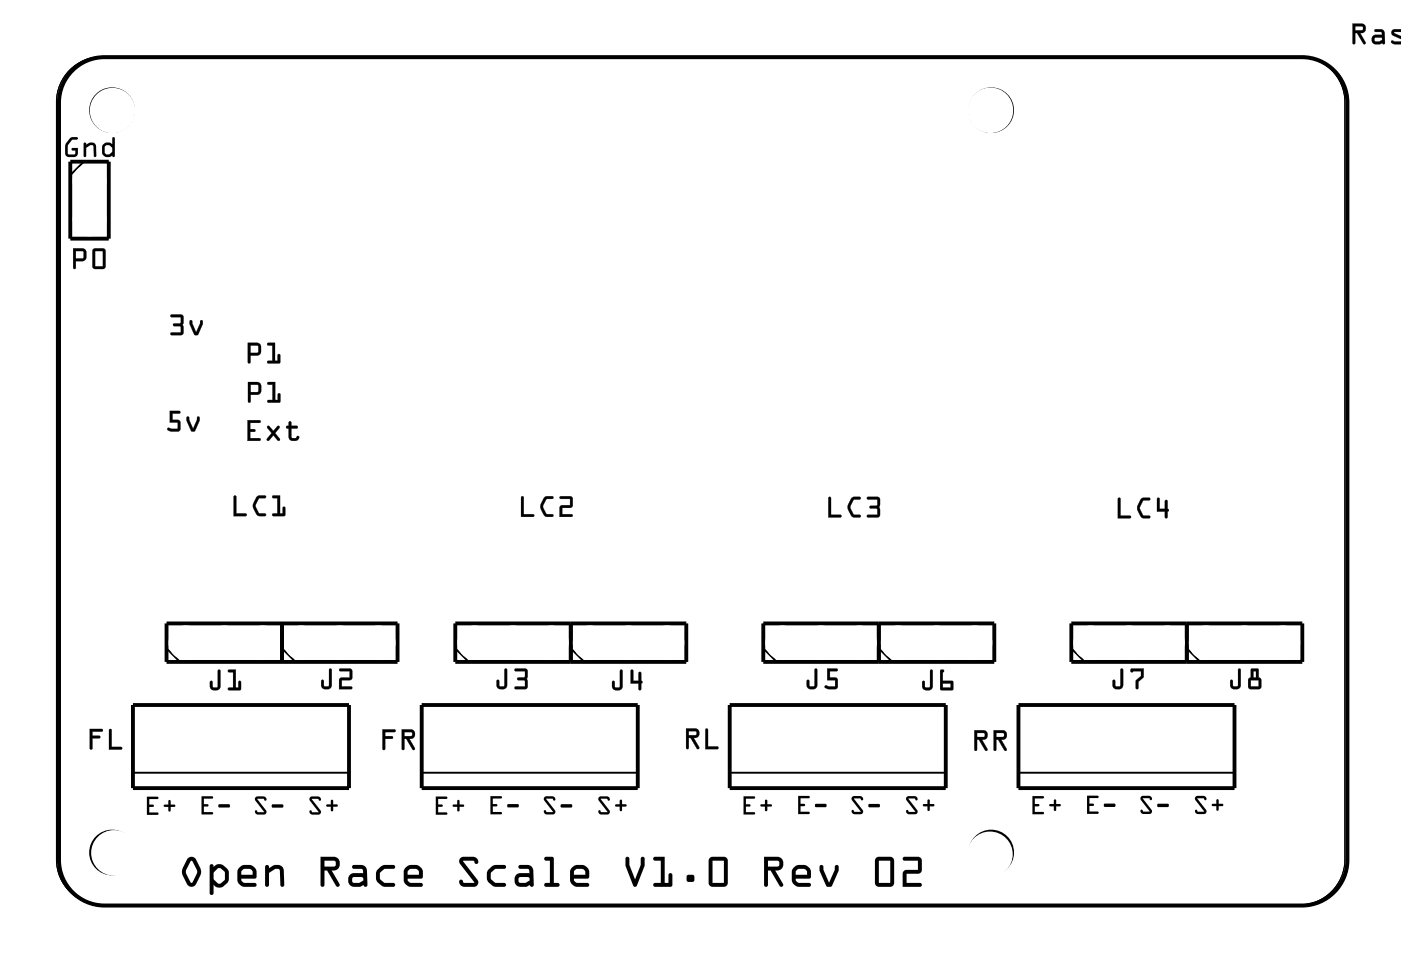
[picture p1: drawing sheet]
<svg xmlns="http://www.w3.org/2000/svg" width="92mm" height="63mm" viewBox="0 0 92 63" stroke-linecap="round" stroke-linejoin="round" font-family="sans-serif">
<path d="M4.4 4.9a3 3 0 0 1 2.3-1.2h79a3 3 0 0 1 3 3v50a3 3 0 0 1-3 3h-79a3 3 0 0 1-3-3v-50l.1-.6 .2-.7z" fill="none" stroke="#000" stroke-width=".07"/>
<g fill="#000">
<path d="M4.6 9.1l.2-.1 .3 .1v.1h-.3l-.3 .5v.4l.1 .1 .4-.1v-.2h-.2l-.1-.1h.4v.4l-.1 .2h-.5l-.2-.2v-.7zM4.6 9.1a.88 .88 0 0 0-.1 1.2h.5l.1-.2v-.3h-.3l-.1 .1h.3l-.1 .3-.4-.1v-.6l.3-.3h.3v-.1l-.3-.1zM5.5 9.4h.2v.2a.38 .38 0 0 1 .6 .1v.6h-.1v-.7h-.2l-.3 .2v.5l-.1 .1zM5.5 9.4l.1 1 .1-.1v-.5l.3-.2h.2v.7h.1v-.6a.31 .31 0 0 0-.5-.3l-.1 .2v-.2zM6.8 9.5l.2-.1 .4 .1v-.4h.2v1.2l-.1 .1-.1-.1-.4 .1-.2-.1-.1-.2zM6.8 9.5l-.1 .6 .1 .2 .2 .1 .4-.1 .1 .1 .1-.1v-1.2h-.2v.4l-.4-.1zM6.9 9.6v.5l.3 .1 .2-.2v-.2l-.2-.2zM6.9 9.6h.3l.2 .2v.2l-.2 .2-.3-.1z"/>
<path d="M4.6 9.1l.2-.1 .3 .1v.1h-.3l-.3 .3v.6l.4 .1 .1-.3h-.2l-.1-.1h.4v.4l-.1 .1-.4 .1-.2-.1-.1-.2a.91 .91 0 0 1 .3-1zM5.5 9.4h.2v.2a.37 .37 0 0 1 .3-.2 .37 .37 0 0 1 .3 .3v.6h-.1v-.7h-.2l-.3 .2v.5l-.1 .1zM6.8 9.5l.2-.1 .4 .1v-.4h.2v1.2l-.1 .1-.1-.1-.4 .1-.2-.1-.1-.2zM6.9 9.6v.5l.3 .1 .2-.2v-.2l-.2-.2z"/>
<path d="M4.8 16.4h.7l.2 .3-.1 .5h-.6v.5a.1 .1 0 0 1-.1 .1 .1 .1 0 0 1-.1-.1zM4.8 16.4v1.3h.1h.1v-.5h.6l.1-.5-.2-.3zM5 16.6v.5l.5-.1v-.4zM5 16.6h.5v.4l-.5 .1zM6.1 16.4h.7l.2 .1v1.1l-.1 .2h-.6l-.2-.1zM6.2 16.5l-.1 1.1 .2 .1h.6l.1-.1-.1-1.1-.1-.1zM6.3 16.6v1h.5v-1zM6.3 16.6h.5v1h-.5z"/>
<path d="M4.8 16.4h.7l.2 .3-.1 .5h-.6v.5l-.1 .1-.1-.1zM5 16.6v.5l.5-.1v-.4zM6.1 16.4h.7l.2 .1v1.1l-.1 .1-.6 .1-.2-.2zM6.3 16.6v1h.5v-1z"/>
<path d="M4.4 4.9l-.4 .5-.2 .7-.1 .6v50a3 3 0 0 0 3 3h79a3 3 0 0 0 3-3v-50a3 3 0 0 0-3-3h-79a2.99 2.99 0 0 0-2.3 1.2zM4.4 4.9a3 3 0 0 1 2.3-1.2h79a3 3 0 0 1 3 3v50a3 3 0 0 1-3 3h-79a3 3 0 0 1-3-3v-50l.1-.6 .2-.7z"/>
<path d="M89.2 1.6h.6a.32 .32 0 0 1 .3 .3 .32 .32 0 0 1-.4 .3l.4 .6a.1 .1 0 0 1 0 .1 .1 .1 0 0 1-.2 0l-.4-.7h-.1v.6a.1 .1 0 0 1-.1 .1 .1 .1 0 0 1-.1-.1zM89.2 1.6l.1 1.3 .1-.1v-.6h.1l.4 .7h.2l-.4-.7a.31 .31 0 0 0 .4-.3 .31 .31 0 0 0-.3-.3zM89.4 1.7v.3l.5-.1v-.1zM89.4 1.7h.5v.3h-.5zM90.7 1.9h.4l.2 .1 .1 .8a.09 .09 0 0 1-.1 .1 .09 .09 0 0 1-.1-.1l-.4 .1a.32 .32 0 0 1-.3-.3 .32 .32 0 0 1 .3-.3h.4l-.1-.2h-.4zM90.7 2v.1l.5 .1v.1h-.4a.31 .31 0 0 0-.3 .3 .31 .31 0 0 0 .3 .3l.4-.1 .1 .1v-.7l-.1-.2zM90.7 2.5v.2h.3l.2-.1-.1-.1zM90.7 2.5h.4l.1 .1-.2 .2-.3-.1zM91.9 2l.6-.1v.3l-.1-.1-.4 .1 .5 .2v.5h-.5l-.2-.1a.12 .12 0 0 1 .1-.1 .12 .12 0 0 1 .1 0h.4l-.5-.4-.1-.2zM91.9 2l-.1 .1 .1 .2 .6 .4-.1 .1-.6-.1v.1l.2 .1h.5v-.5l-.5-.2 .4-.1 .1 .1v-.2zM92.5 1.9v1.4zM92.5 1.9v1.4zM92.5 2.1v.7zM92.5 2.1v.7zM92.5 1.6v1.3zM92.5 1.6v1.3zM92.5 2.1v.6zM92.5 2.1v.7zM92.5 1.9v1zM92.5 1.9v1zM92.5 2.1v.3zM92.5 2.1v.3zM92.5 1.9v1zM92.5 1.9v1zM92.5 1.9v1zM92.5 1.9v1zM92.5 1.9v1.4zM92.5 1.9v1.4zM92.5 1.6v1.3zM92.5 1.6v1.3zM92.5 1.7v.5zM92.5 1.7v.5zM92.5 1.9v1zM92.5 1.9v1zM92.5 1.5v.2zM92.5 1.5v.2zM92.5 1.6v1.3zM92.5 1.6v1.3z"/>
<path d="M89.2 1.6h.6a.31 .31 0 0 1 .3 .3 .31 .31 0 0 1-.4 .3l.4 .7h-.1l-.5-.7h-.1v.6l-.1 .1zM89.4 1.7v.3l.5-.1v-.2zM90.7 2l.5-.1 .1 .3v.7l-.1-.1-.4 .1a.31 .31 0 0 1-.3-.3 .31 .31 0 0 1 .3-.3h.4v-.1l-.5-.1zM90.7 2.5v.2h.3l.2-.1-.1-.1zM91.9 2h.6v.2l-.1-.1-.4 .1 .5 .2v.5h-.5l-.2-.1v-.1h.6h.1l-.6-.4-.1-.2zM92.5 1.9v1.4zM92.5 2.1v.7zM92.5 1.6v1.3zM92.5 2.1v.6zM92.5 1.9v1zM92.5 2.1v.3zM92.5 1.9v1zM92.5 1.9v1zM92.5 1.9v1.4zM92.5 1.6v1.3zM92.5 1.7v.5zM92.5 1.9v1zM92.5 1.5v.2zM92.5 1.6v1.3z"/>
<path d="M11.2 27.1h.6a.1 .1 0 0 1 .1 .1 .1 .1 0 0 1-.1 .1h-.4v.4l.5 .1v.6l-.2 .1-.6-.1a.1 .1 0 0 1-.1-.1 .11 .11 0 0 1 .2-.1l.5 .1v-.4h-.5zM11.2 27.1v.8h.5v.4l-.6-.1v.2l.2 .1h.5l.1-.2v-.5l-.1-.1h-.4v-.4h.4l.1-.1zM12.3 27.5h.2l.2 .8 .3-.7a.1 .1 0 0 1 .1-.1 .1 .1 0 0 1 .1 .1l-.3 .8-.2 .1-.4-.7zM12.3 27.5v.2l.3 .7 .2 .1 .4-.8v-.1h-.2l-.3 .7-.2-.7z"/>
<path d="M11.2 27.1h.6l.1 .1-.1 .1h-.4v.4h.4l.1 .1v.6l-.2 .1h-.4a.15 .15 0 0 1-.2 0 .16 .16 0 0 1 .1-.3l.5 .1v-.4h-.5zM12.3 27.5h.2l.2 .8 .3-.8h.2v.2l-.4 .8-.2-.1-.3-.6z"/>
<path d="M11.3 20.8h.6l.2 .1-.1 .5 .1 .6-.2 .1h-.6a.1 .1 0 0 1-.1-.1 .1 .1 0 0 1 .1-.1h.6v-.3l-.4-.1a.1 .1 0 0 1-.1-.1 .1 .1 0 0 1 .1-.1h.4v-.4h-.6zM11.3 20.8v.1h.6v.4l-.4 .1h-.1l.1 .1h.4v.5h-.6v.1h.7l.1-.2-.1-.5 .1-.5-.2-.1zM12.5 21.2h.2l.2 .7 .3-.7a.1 .1 0 0 1 .1-.1 .1 .1 0 0 1 .1 .1l-.3 .9h-.2l-.4-.7zM12.5 21.2v.2l.3 .7h.2l.4-.7v-.2h-.2l-.3 .8-.2-.8z"/>
<path d="M11.3 20.8h.6l.2 .1-.1 .5 .1 .5-.1 .2h-.8l.1-.2h.6v-.3l-.4-.1-.1-.1h.1l.4-.1v-.4h-.6zM12.5 21.2h.2l.2 .7 .3-.7h.2v.2l-.4 .7h-.2l-.3-.7z"/>
<path d="M15.4 32.7l.2 .1v1.1h.6a.1 .1 0 0 1 .1 .1 .1 .1 0 0 1-.1 .1h-.8zM15.4 32.7v1.4h.8v-.2h-.6v-1.1zM16.9 32.8l.6-.1a.1 .1 0 0 1 .1 .1 .1 .1 0 0 1-.1 .1h-.4l-.2 .5 .2 .5h.4a.1 .1 0 0 1 .1 .1 .1 .1 0 0 1-.1 .1l-.5-.1-.3-.4v-.3zM16.9 32.8l-.2 .4a.83 .83 0 0 0 .4 .8l.4 .1v-.1v-.1h-.4l-.2-.4v-.2l.2-.4h.4v-.1v-.1h-.4zM18 32.7h.5v1.2h.1v-.4a.1 .1 0 0 1 .1-.1 .1 .1 0 0 1 .1 .1v.5l-.8 .1a.1 .1 0 0 1-.1-.1 .1 .1 0 0 1 .1-.1h.3v-1h-.3zM18 32.7v.2h.3v1h-.3v.1l.8 .1v-.6h-.1v.4h-.2v-1.2z"/>
<path d="M15.4 32.7l.2 .1v1.1h.6v.2h-.8zM16.9 32.8l.2-.1 .4 .1v.1h-.4l-.2 .5 .2 .5h.4v.1v.1a.6 .6 0 0 1-.8-.6v-.3zM18 32.7h.5v1.2h.1l.1-.4h.1v.6l-.8-.1v-.1h.3v-1h-.3z"/>
<path d="M16.3 27.7h.8a.1 .1 0 0 1 .1 .1 .1 .1 0 0 1-.1 .1h-.6v.4h.3a.1 .1 0 0 1 .1 .1 .1 .1 0 0 1-.1 .1h-.3v.4h.6a.1 .1 0 0 1 .1 .1 .1 .1 0 0 1-.1 .1h-.8zM16.3 27.7v1.4h.8v-.2h-.6v-.4h.3v-.1v-.1h-.3v-.4h.6l.1-.1zM17.6 28.1h.2l.2 .4 .3-.4a.1 .1 0 0 1 .1 0 .1 .1 0 0 1 0 .2l-.3 .3 .4 .3a.11 .11 0 0 1-.1 .2 .1 .1 0 0 1-.1 0l-.3-.4-.2 .4a.1 .1 0 0 1-.2 0 .1 .1 0 0 1 0-.2l.3-.3-.3-.3zM17.7 28.1l-.1 .2 .3 .3-.3 .4v.1h.2l.2-.4 .3 .4h.1l.1-.1-.4-.4 .3-.3v-.2h-.1l-.3 .4-.2-.4zM19.1 27.8l.1 .1v.2h.4a.1 .1 0 0 1 .1 .1 .1 .1 0 0 1-.1 .1h-.4v.6h.3l.1-.1h.1a.21 .21 0 0 1 0 .2 .21 .21 0 0 1-.2 .1h-.3l-.1-.2-.1-.6a.1 .1 0 0 1-.1-.1 .1 .1 0 0 1 .1-.1zM19.1 27.8v.3l-.2 .1 .2 .1v.5a.37 .37 0 0 0 .3 .3 .37 .37 0 0 0 .3-.2v-.1l-.2 .1h-.3v-.6h.4v-.1v-.1h-.4v-.2z"/>
<path d="M16.3 27.7l.9 .1-.1 .1h-.6v.4h.3l.1 .1-.1 .1h-.3v.4h.6v.2h-.8zM17.6 28.1h.2l.2 .4 .3-.4h.1v.2l-.3 .3 .4 .4-.1 .1h-.1l-.3-.4-.2 .4h-.2v-.1l.3-.4-.3-.3zM19.1 27.8l.1 .1v.2h.4l.1 .1-.1 .1h-.4v.6h.3l.2-.1a.35 .35 0 0 1-.3 .3 .35 .35 0 0 1-.4-.3v-.5l-.1-.1 .1-.1z"/>
<path d="M16.3 22.6h.8l.1 .3-.1 .5-.6 .1v.4a.1 .1 0 0 1-.1 .1 .1 .1 0 0 1-.1-.1zM16.4 22.6v1.3v.1l.1-.1v-.4l.6-.1 .1-.5-.1-.2zM16.5 22.8v.5h.5v-.5zM16.5 22.8h.5v.5h-.5zM17.6 22.6h.6l-.1 1.2h.2v-.3a.1 .1 0 0 1 .1-.1 .1 .1 0 0 1 .1 .1v.5h-.8a.1 .1 0 0 1-.1-.1 .1 .1 0 0 1 .1-.1h.3v-1h-.3zM17.7 22.7v.1h.3v1h-.3l-.1 .1 .8 .1v-.6h-.1v.4h-.2v-1.2z"/>
<path d="M16.4 22.6h.7l.1 .3-.1 .5-.6 .1v.4l-.1 .1v-.1zM16.5 22.8v.5h.5v-.5zM17.6 22.7l.5-.1v1.2h.2v-.4h.1v.6l-.8-.1 .1-.1h.3v-1h-.3z"/>
<path d="M16.4 25.2h.7l.1 .3v.5l-.7 .1v.4a.1 .1 0 0 1-.1 .1 .1 .1 0 0 1 0-.1zM16.4 25.2v1.3v.1l.1-.1v-.4l.6-.1 .1-.5-.1-.3zM16.5 25.4v.5h.5v-.5zM16.5 25.4h.5v.5h-.5zM17.6 25.2h.6v1.2h.1v-.4a.1 .1 0 0 1 .1-.1 .1 .1 0 0 1 .1 .1v.6h-.8a.1 .1 0 0 1-.1-.1 .1 .1 0 0 1 .1-.1h.3v-1h-.3zM17.7 25.2v.2h.3v1h-.3l-.1 .1 .8 .1v-.6h-.1v.4h-.2l.1-1.2z"/>
<path d="M16.4 25.2h.7l.1 .3v.5l-.7 .1v.4l-.1 .1v-.1zM16.5 25.4v.5h.5v-.5zM17.7 25.2h.5v1.2h.1v-.4h.1v.6l-.8-.1 .1-.1h.3v-1h-.3z"/>
<path d="M34.4 32.8h.2v1.1h.6a.1 .1 0 0 1 .1 .1 .1 .1 0 0 1-.1 .1h-.8zM34.4 32.8v1.3h.8v-.1l-.7-.1v-1.1zM35.9 32.8l.5-.1a.1 .1 0 0 1 .1 .1 .1 .1 0 0 1-.1 .1l-.3 .1-.3 .4 .3 .5h.3a.1 .1 0 0 1 .1 .1 .1 .1 0 0 1-.1 .1h-.4l-.3-.5-.1-.3zM35.9 32.8l-.2 .5a.83 .83 0 0 0 .3 .8h.4l.1-.1-.4-.1-.3-.4v-.2l.3-.4h.4v-.1h-.4zM36.9 32.8l.7-.1 .2 .2-.1 .6h-.6v.4h.6a.1 .1 0 0 1 .1 .1 .1 .1 0 0 1-.1 .1h-.8l.1-.7 .6-.1v-.4h-.6zM36.9 32.8l.1 .1h.6v.5h-.6l-.1 .7h.8v-.1l-.6-.1v-.4h.6l.1-.6-.2-.1z"/>
<path d="M34.4 32.8h.2v1.1h.6v.2h-.8zM35.9 32.8h.2h.4v.1h-.4l-.3 .5 .3 .5h.4v.2h-.1a.6 .6 0 0 1-.7-.6v-.2zM36.9 32.8h.7l.2 .1-.1 .6h-.6v.4h.6v.2h-.8l.1-.7 .6-.1v-.4h-.6z"/>
<path d="M54.7 32.8l.1 .1v1.1h.6a.1 .1 0 0 1 .1 .1 .1 .1 0 0 1-.1 .1h-.8zM54.7 32.8l-.1 1.4 .9-.1v-.1h-.7v-1.1zM56.2 32.9l.5-.1a.1 .1 0 0 1 .1 .1 .1 .1 0 0 1-.1 .1h-.4l-.2 .5 .2 .5h.4a.1 .1 0 0 1 .1 .1 .1 .1 0 0 1-.1 .1l-.5-.1-.2-.4-.1-.3zM56.2 32.9l-.2 .4a.83 .83 0 0 0 .3 .8h.4h.1l-.1-.1h-.4l-.2-.4v-.2l.2-.4h.4l.1-.1-.1-.1h-.3zM57.2 32.8h.7l.2 .2-.1 .5 .1 .6-.2 .1h-.6a.1 .1 0 0 1-.1-.1 .1 .1 0 0 1 .1-.1h.6l-.1-.4h-.4a.1 .1 0 0 1 0-.1 .1 .1 0 0 1 0-.1h.4l.1-.4h-.7zM57.2 32.8v.2h.7v.4h-.5v.1l.5 .1v.4h-.6l-.1 .1h.7l.1-.1v-.5v-.6l-.1-.1z"/>
<path d="M54.7 32.8l.1 .1v1.1h.7v.1l-.9 .1zM56.2 32.9l.2-.1h.4l-.1 .2h-.4l-.2 .5 .2 .5h.4l.1 .1-.1 .1a.6 .6 0 0 1-.8-.6l.1-.3zM57.2 32.8h.7l.1 .1v.6l.1 .5-.2 .1h-.7l.1-.1h.6v-.4h-.5v-.1v-.1h.5v-.4h-.7z"/>
<path d="M73.8 32.9h.1v1.1h.6a.1 .1 0 0 1 .1 .1 .1 .1 0 0 1-.1 .1h-.8zM73.8 32.9l-.1 1.3h.9v-.1l-.7-.1v-1.1zM75.3 32.9l.5-.1a.1 .1 0 0 1 .1 .1 .1 .1 0 0 1-.1 .1h-.4l-.2 .5 .2 .5h.4a.1 .1 0 0 1 .1 .1 .1 .1 0 0 1-.1 .1h-.5l-.2-.5-.1-.3zM75.3 32.9l-.2 .5a.83 .83 0 0 0 .3 .8h.4l.1-.1h-.1l-.4-.1-.2-.4v-.2l.2-.4h.4l.1-.1h-.1h-.3zM76.4 32.9h.1v.7h.4l-.1-.5a.1 .1 0 0 1 .1-.1 .1 .1 0 0 1 .1 .1v.5a.09 .09 0 0 1 .1 .1 .09 .09 0 0 1-.1 .1v.3a.1 .1 0 0 1-.1 .1 .1 .1 0 0 1-.1-.1l.1-.3h-.6zM76.4 32.9l-.1 .9h.6v.4h.1v-.4l.1-.1-.1-.1v-.5h-.1v.5h-.4v-.7z"/>
<path d="M73.8 32.9h.1v1.1h.7v.2h-.9zM75.3 32.9h.2h.4l-.1 .1h-.4l-.2 .5 .2 .5h.4l.1 .2h-.1a.6 .6 0 0 1-.8-.6l.1-.2zM76.4 32.9h.1v.7h.4v-.5h.1v.5l.1 .1-.1 .1v.4h-.1v-.4h-.6z"/>
<path d="M5.9 48.1h.8a.1 .1 0 0 1 .1 .1 .1 .1 0 0 1-.1 .1h-.6v.3h.4a.1 .1 0 0 1 .1 .1 .1 .1 0 0 1-.1 0h-.4v.7a.1 .1 0 0 1-.1 .1 .1 .1 0 0 1-.1-.1zM5.9 48.1v1.3l.1 .1 .1-.1v-.7h.4l.1-.1h-.1h-.4v-.3h.6l.1-.1-.1-.1zM7.2 48.1l.2 .1v1.1h.6a.1 .1 0 0 1 .1 .1 .1 .1 0 0 1-.1 .1h-.8zM7.2 48.1v1.4h.8v-.2h-.6v-1.1z"/>
<path d="M5.9 48.1h.8l.1 .1-.1 .1h-.6v.3h.4h.1l-.1 .1h-.4v.7l-.1 .1-.1-.1zM7.2 48.1l.2 .1v1.1h.6v.2h-.8z"/>
<path d="M9.7 52.6h.8l-.1 .1h-.6v.4l.4 .1-.4 .1v.3h.6v.2h-.7zM9.7 52.6v1.2h.7v-.2h-.6v-.3l.4-.1-.4-.1v-.4h.6l.1-.1zM10.8 53.1h.3l.1-.3 .1 .3 .3 .1-.3 .1-.1 .3-.1-.3h-.3zM10.8 53.1v.2h.3l.1 .3 .1-.3 .3-.1-.3-.1-.1-.3-.1 .3z"/>
<path d="M9.7 52.6h.8l-.1 .1h-.6v.4l.4 .1-.4 .1v.3h.6v.2h-.7zM10.8 53.1h.3l.1-.3 .1 .3 .3 .1-.3 .1-.1 .3-.1-.3h-.3z"/>
<path d="M12.4 56.7l.2-.1 .3 .1a1.17 1.17 0 0 1 0 1.7l-.3 .1-.2-.1-.4-.7a1.17 1.17 0 0 1 .3-1zM12.4 56.7l-.4 .7a1.16 1.16 0 0 0 .3 1 .33 .33 0 0 0 .6 0l.4-.7v-.3l-.4-.7-.3-.1zM12.6 56.8l-.3 .7 .3 .8 .4-.8-.3-.6zM12.6 56.8l.1 .1 .3 .6-.4 .8-.3-.8zM13.9 57.1a.14 .14 0 0 1 .1 0 .14 .14 0 0 1 .1 .1l.1-.1a.61 .61 0 0 1 .9 .5 .72 .72 0 0 1-.4 .9 .46 .46 0 0 1-.6-.1v.5a.13 .13 0 0 1-.1 .2 .14 .14 0 0 1-.2-.2zM13.9 57.1l-.1 1.8a.14 .14 0 0 0 .2 .2 .13 .13 0 0 0 .1-.2v-.5a.46 .46 0 0 0 .6 .1l.4-.3v-.2v-.5l-.3-.3a.47 .47 0 0 0-.7 0 .14 .14 0 0 0-.1-.1 .14 .14 0 0 0-.1 0zM14.4 57.3l-.3 .3v.4l.3 .3h.1l.3-.2v-.5l-.3-.3zM14.4 57.3h.1l.3 .3v.5l-.3 .2h-.1l-.3-.3v-.4zM15.8 57.3l.3-.2h.5l.2 .2 .1 .3v.4h-1l.2 .3h.7a.13 .13 0 0 1 .1 .1 .13 .13 0 0 1-.1 .1h-.7l-.3-.1a1.06 1.06 0 0 1-.1-.9zM15.8 57.3l-.1 .2a1.05 1.05 0 0 0 .1 .9l.3 .1h.7a.13 .13 0 0 0 .1-.1 .13 .13 0 0 0-.1-.1h-.7l-.2-.1v-.2h.9l.1-.1a.57 .57 0 0 0-.2-.7l-.2-.1a.64 .64 0 0 0-.7 .2zM16 57.5l-.1 .2h.8l-.1-.2-.1-.1h-.4zM16 57.5l.1-.1h.4l.2 .1v.2h-.8zM17.5 57.1h.2v.2a.57 .57 0 0 1 1 .2l.1 .9a.13 .13 0 0 1-.2 .1 .13 .13 0 0 1-.1-.1v-.9l-.2-.1h-.1l-.5 .2v.8a.13 .13 0 0 1-.1 .1 .13 .13 0 0 1-.1-.1zM17.5 57.1v1.3a.13 .13 0 0 0 .1 .1 .13 .13 0 0 0 .1-.1v-.8l.5-.2h.1l.2 .1v.9a.13 .13 0 0 0 .1 .1 .13 .13 0 0 0 .2-.1l-.1-.9a.46 .46 0 0 0-.7-.3l-.3 .1v-.2zM21.1 56.6h.9a.46 .46 0 0 1 .4 .5 .46 .46 0 0 1-.5 .4l.5 .8a.13 .13 0 0 1-.1 .2 .13 .13 0 0 1-.1 0l-.6-1h-.2v.9a.13 .13 0 0 1-.1 .1 .13 .13 0 0 1-.2-.1zM21.1 56.6v1.8a.13 .13 0 0 0 .2 .1 .13 .13 0 0 0 .1-.1v-.9h.2l.6 1a.13 .13 0 0 0 .1 0 .13 .13 0 0 0 .1-.2l-.5-.8a.46 .46 0 0 0 .5-.4 .46 .46 0 0 0-.4-.5zM21.4 56.8v.4h.6l.1-.1v-.3zM21.4 56.8h.7v.3l-.1 .1h-.6zM23.3 57.1h.5a.38 .38 0 0 1 .4 .4v.9a.13 .13 0 0 1-.1 .1 .13 .13 0 0 1-.1-.1l-.2 .1h-.4a.46 .46 0 0 1-.4-.4 .46 .46 0 0 1 .4-.5l.6 .1-.1-.3-.6-.1zM23.3 57.1v.2l.6 .1 .1 .3-.6-.1a.46 .46 0 0 0-.4 .5 .46 .46 0 0 0 .4 .4h.4l.2-.1a.13 .13 0 0 0 .1 .1 .13 .13 0 0 0 .1-.1v-.9a.38 .38 0 0 0-.4-.4zM23.3 57.9l-.1 .3 .1 .1h.4l.3-.2-.1-.2zM23.3 57.9h.6l.1 .2-.3 .2h-.4l-.1-.1zM24.9 57.4l.4-.3h.6a.13 .13 0 0 1 .2 .1 .14 .14 0 0 1-.2 .2h-.5l-.3 .3v.3l.2 .2 .6 .1a.13 .13 0 0 1 .2 .1 .13 .13 0 0 1-.2 .1h-.5l-.2-.1a.73 .73 0 0 1-.3-1zM24.9 57.4a.74 .74 0 0 0 0 .9l.4 .2h.6a.13 .13 0 0 0 .2-.1 .13 .13 0 0 0-.2-.1h-.5l-.3-.3v-.4l.2-.2h.6a.14 .14 0 0 0 .2-.2 .13 .13 0 0 0-.2-.1h-.6zM26.7 57.3l.4-.2h.4l.3 .2 .1 .3v.4h-1l.2 .3h.7a.13 .13 0 0 1 .1 .1 .13 .13 0 0 1-.1 .1h-.8l-.2-.1a1.06 1.06 0 0 1-.2-.9zM26.7 57.3l-.1 .2a1.05 1.05 0 0 0 .2 .9l.2 .1h.8a.13 .13 0 0 0 .1-.1 .13 .13 0 0 0-.1-.1h-.7l-.2-.1v-.2h.9l.1-.1a.57 .57 0 0 0-.2-.7l-.3-.1a.64 .64 0 0 0-.7 .2zM26.9 57.5v.2h.7v-.2l-.1-.1h-.4zM26.9 57.5l.2-.1h.4l.1 .1v.2h-.7zM30.4 56.6h.2h.6a.29 .29 0 0 1 .3 .1 .29 .29 0 0 1 0 .3h-.2l-.1-.2h-.6l1 1.4-.2 .3h-.8a.29 .29 0 0 1-.3-.1 .29 .29 0 0 1 .1-.3h.1l.1 .2 .7-.1-1-1.2v-.2zM30.4 56.6l-.1 .2v.2l1 1.2-.7 .1a.14 .14 0 0 0-.1-.2 .14 .14 0 0 0-.2 .1 .35 .35 0 0 0 .3 .3h.8l.1-.1v-.3l-1-1.2 .8-.1a.14 .14 0 0 0 .1 .2 .14 .14 0 0 0 .2-.1 .35 .35 0 0 0-.4-.3h-.6zM32.3 57.4l.3-.3h.7a.13 .13 0 0 1 .1 .1 .13 .13 0 0 1-.1 .2h-.6l-.3 .3v.3l.2 .2 .7 .1a.13 .13 0 0 1 .1 .1 .13 .13 0 0 1-.1 .1h-.6l-.2-.1a.73 .73 0 0 1-.2-1zM32.3 57.4a.74 .74 0 0 0 0 .9l.3 .2h.7a.13 .13 0 0 0 .1-.1 .13 .13 0 0 0-.1-.1h-.6l-.3-.3v-.4l.2-.2h.7a.13 .13 0 0 0 .1-.2 .13 .13 0 0 0-.1-.1h-.7zM34.2 57.1h.6a.38 .38 0 0 1 .4 .4v.9a.13 .13 0 0 1-.1 .1 .13 .13 0 0 1-.1-.1l-.3 .1h-.4a.46 .46 0 0 1-.4-.4 .46 .46 0 0 1 .4-.5l.6 .1v-.3h-.1l-.5-.1zM34.2 57.1l.1 .2 .5 .1h.1v.3l-.6-.1a.46 .46 0 0 0-.4 .5 .46 .46 0 0 0 .4 .4h.4l.3-.1a.13 .13 0 0 0 .1 .1 .13 .13 0 0 0 .1-.1v-.9a.38 .38 0 0 0-.4-.4zM34.2 57.9v.3l.1 .1h.4l.2-.2v-.2zM34.2 57.9h.7v.2l-.2 .2h-.4l-.1-.1zM35.9 56.6h.5h.1v1.7h.3a.13 .13 0 0 1 .1 .1 .13 .13 0 0 1-.1 .1h-.8a.13 .13 0 0 1-.1-.1 .13 .13 0 0 1 .1-.1h.3v-1.5h-.3zM35.9 56.6l.1 .2h.3v1.5h-.3a.13 .13 0 0 0-.1 .1 .13 .13 0 0 0 .1 .1h.8a.13 .13 0 0 0 .1-.1 .13 .13 0 0 0-.1-.1h-.3v-1.7h-.1zM37.7 57.3l.4-.2h.4l.2 .2 .2 .3-.1 .4h-.9l.1 .3h.7a.13 .13 0 0 1 .2 .1 .13 .13 0 0 1-.2 .1h-.7l-.3-.1a1.06 1.06 0 0 1-.1-.9zM37.7 57.3l-.1 .2a1.05 1.05 0 0 0 .1 .9l.3 .1h.7a.13 .13 0 0 0 .2-.1 .13 .13 0 0 0-.2-.1h-.7l-.1-.1v-.2h.8l.2-.1a.57 .57 0 0 0-.2-.7l-.3-.1a.64 .64 0 0 0-.7 .2zM37.9 57.5v.2h.7v-.2l-.1-.1h-.5zM37.9 57.5l.1-.1h.5l.1 .1v.2h-.7zM41.3 56.6h.2v.5l.4 1 .4-1v-.4a.13 .13 0 0 1 .1-.1 .13 .13 0 0 1 .1 .1v.4l-.5 1.4h-.1h-.1l-.5-1.4zM41.3 56.6v.5l.5 1.4h.1h.1l.5-1.4v-.4a.13 .13 0 0 0-.1-.1 .13 .13 0 0 0-.1 .1v.4l-.4 1-.4-1v-.5zM43.1 56.6h.8v1.7h.2v-.5a.13 .13 0 0 1 .1-.2 .14 .14 0 0 1 .2 .2v.6l-.1 .1h-1.1a.13 .13 0 0 1-.1-.1 .13 .13 0 0 1 .1-.1h.4v-1.5h-.4zM43.1 56.6l.1 .2h.4v1.5h-.4a.13 .13 0 0 0-.1 .1 .13 .13 0 0 0 .1 .1h1.1l.1-.1v-.6a.14 .14 0 0 0-.2-.2 .13 .13 0 0 0-.1 .2v.5h-.2v-1.7zM45.3 57.8h.5v.4h-.5zM45.3 57.8v.4h.5v-.4zM46.8 56.6h.2h.8l.2 .1v1.6l-.1 .2h-.9l-.2-.1-.1-1.6zM46.8 56.6v.2v1.6l.2 .1h.9l.1-.2v-1.6l-.2-.1h-.8zM47 56.8v1.5h.8v-1.5zM47 56.8h.8v1.5h-.8zM50.4 56.6h.9a.46 .46 0 0 1 .4 .5 .46 .46 0 0 1-.6 .4l.6 .8a.13 .13 0 0 1-.1 .2 .13 .13 0 0 1-.2 0l-.6-1h-.1v.9a.13 .13 0 0 1-.2 .1 .13 .13 0 0 1-.1-.1zM50.4 56.6v1.8a.13 .13 0 0 0 .1 .1 .13 .13 0 0 0 .2-.1v-.9h.1l.6 1a.13 .13 0 0 0 .2 0 .13 .13 0 0 0 .1-.2l-.6-.8a.46 .46 0 0 0 .6-.4 .46 .46 0 0 0-.4-.5zM50.7 56.8v.4h.6l.1-.1-.1-.3zM50.7 56.8h.6l.1 .3-.1 .1h-.6zM52.4 57.3l.3-.2h.4l.3 .2 .1 .3v.4h-1l.2 .3h.7a.13 .13 0 0 1 .1 .1 .13 .13 0 0 1-.1 .1h-.8l-.2-.1a1.06 1.06 0 0 1-.2-.9zM52.4 57.3l-.2 .2a1.05 1.05 0 0 0 .2 .9l.2 .1h.8a.13 .13 0 0 0 .1-.1 .13 .13 0 0 0-.1-.1h-.7l-.2-.1v-.2h.9l.1-.1a.57 .57 0 0 0-.2-.7l-.3-.1a.64 .64 0 0 0-.6 .2zM52.5 57.5v.2h.7v-.2l-.1-.1h-.4zM52.5 57.5l.2-.1h.4l.1 .1v.2h-.7zM54.1 57.1l.2 .1v.2l.4 .9 .4-.9v-.2a.13 .13 0 0 1 .1-.1 .13 .13 0 0 1 .1 .1v.3l-.4 1h-.3h-.1l-.4-1zM54.1 57.1v.4l.4 1h.1h.3l.4-1v-.3a.13 .13 0 0 0-.1-.1 .13 .13 0 0 0-.1 .1v.2l-.4 .9-.4-.9v-.2zM57.8 56.6h.2h.7l.3 .1v1.6l-.2 .2h-.8l-.3-.1v-1.6zM57.8 56.6l-.1 .2v1.6l.3 .1h.8l.2-.2v-1.6l-.3-.1h-.7zM58 56.8v1.5h.7v-1.5zM58 56.8h.7v1.5h-.7zM59.6 56.6h1l.2 .1v.7l-.1 .2-.1 .1h-.8v.6h.9a.13 .13 0 0 1 .1 .1 .13 .13 0 0 1-.1 .1h-1.1v-.8v-.2l.2-.1h.8v-.6h-1zM59.6 56.6v.2h1v.6h-.8l-.2 .1v.2v.8h1.1a.13 .13 0 0 0 .1-.1 .13 .13 0 0 0-.1-.1h-.9v-.6h.8l.1-.1 .1-.2v-.7l-.2-.1z"/>
<path d="M12.4 56.7l.2-.1 .3 .1a1.17 1.17 0 0 1 0 1.7l-.3 .1-.3-.1a1.17 1.17 0 0 1 .1-1.7zM12.6 56.8l-.3 .7 .3 .8 .4-.8-.3-.6zM13.9 57.1h.2v.1l.1-.1a.61 .61 0 0 1 .9 .5 .73 .73 0 0 1-.7 1l-.3-.2v.5a.13 .13 0 0 1-.1 .2 .14 .14 0 0 1-.2-.2zM14.4 57.3l-.3 .3v.4l.3 .3h.1l.3-.2v-.5l-.3-.3zM15.8 57.3v-.1a.63 .63 0 0 1 .7-.1l.3 .1a.68 .68 0 0 1 .1 .8h-1v.2l.2 .1h.7a.13 .13 0 0 1 .1 .1 .13 .13 0 0 1-.1 .1h-.7l-.3-.1a1.05 1.05 0 0 1-.1-.9zM16 57.5l-.1 .2h.8v-.2l-.2-.1h-.4zM17.5 57.1h.2v.2a.55 .55 0 0 1 .6-.2 .55 .55 0 0 1 .4 .4l.1 .9a.13 .13 0 0 1-.2 .1 .13 .13 0 0 1-.1-.1v-.9l-.2-.1h-.1l-.5 .2v.8a.13 .13 0 0 1-.1 .1 .13 .13 0 0 1-.1-.1zM21.1 56.6h.9a.46 .46 0 0 1 .4 .5 .46 .46 0 0 1-.5 .4l.5 .8a.13 .13 0 0 1-.1 .2 .13 .13 0 0 1-.1 0l-.6-1h-.2v.9a.13 .13 0 0 1-.1 .1 .13 .13 0 0 1-.2-.1zM21.4 56.8v.4h.6l.1-.1v-.3zM23.3 57.1h.5a.38 .38 0 0 1 .4 .4v.9a.13 .13 0 0 1-.1 .1 .13 .13 0 0 1-.1-.1l-.2 .1h-.4a.46 .46 0 0 1-.4-.4 .46 .46 0 0 1 .4-.5l.6 .1-.1-.3-.6-.1zM23.3 57.9l-.1 .3 .1 .1h.4l.3-.2-.1-.2zM24.9 57.4l.4-.3h.6a.13 .13 0 0 1 .2 .1 .14 .14 0 0 1-.2 .2h-.5l-.3 .3v.3l.2 .3h.6a.13 .13 0 0 1 .2 .1 .13 .13 0 0 1-.2 .1h-.5a.71 .71 0 0 1-.5-1.1zM26.7 57.3l.1-.1a.63 .63 0 0 1 .6-.1l.3 .1a.68 .68 0 0 1 .2 .8h-1v.2l.2 .1h.7a.13 .13 0 0 1 .1 .1 .13 .13 0 0 1-.1 .1h-.8l-.2-.1a1.05 1.05 0 0 1-.2-.9zM26.9 57.5v.2h.7v-.2l-.1-.1h-.4zM30.4 56.6h.2h.6a.29 .29 0 0 1 .3 .1 .29 .29 0 0 1 0 .3h-.2l-.1-.2h-.6l1 1.4-.2 .3h-.8a.29 .29 0 0 1-.3-.1 .29 .29 0 0 1 .1-.3h.1l.1 .2 .7-.1-1-1.2v-.2zM32.3 57.4l.3-.3h.7a.13 .13 0 0 1 .1 .1 .13 .13 0 0 1-.1 .2h-.6l-.3 .3v.3l.2 .3h.7a.13 .13 0 0 1 .1 .1 .13 .13 0 0 1-.1 .1h-.6a.71 .71 0 0 1-.4-1.1zM34.2 57.1h.6a.38 .38 0 0 1 .4 .4v.9a.13 .13 0 0 1-.1 .1 .13 .13 0 0 1-.1-.1l-.3 .1h-.4a.46 .46 0 0 1-.4-.4 .46 .46 0 0 1 .4-.5l.6 .1v-.3h-.1l-.5-.1zM34.2 57.9v.3l.1 .1h.4l.2-.2v-.2zM35.9 56.6h.5h.1v1.7h.3a.13 .13 0 0 1 .1 .1 .13 .13 0 0 1-.1 .1h-.8a.13 .13 0 0 1-.1-.1 .13 .13 0 0 1 .1-.1h.3v-1.5h-.3zM37.7 57.3l.1-.1a.63 .63 0 0 1 .6-.1l.3 .1a.68 .68 0 0 1 .1 .8h-.9v.2l.1 .1h.7a.13 .13 0 0 1 .2 .1 .13 .13 0 0 1-.2 .1h-.7l-.3-.1a1.05 1.05 0 0 1-.1-.9zM37.9 57.5v.2h.7v-.2l-.1-.1h-.5zM41.3 56.6h.2v.5l.4 1 .4-1v-.4a.13 .13 0 0 1 .1-.1 .13 .13 0 0 1 .1 .1v.4l-.5 1.4h-.1h-.1l-.5-1.4zM43.1 56.6h.8v1.7h.2v-.5a.13 .13 0 0 1 .1-.2 .14 .14 0 0 1 .2 .2v.6l-.1 .1h-1.1a.13 .13 0 0 1-.1-.1 .13 .13 0 0 1 .1-.1h.4v-1.5h-.4zM45.3 57.8h.5v.4h-.5zM46.8 56.6h.2h.8l.2 .1v1.6l-.1 .2h-.9l-.2-.1v-1.6zM47 56.8v1.5h.8v-1.5zM50.4 56.6h.9a.46 .46 0 0 1 .4 .5 .46 .46 0 0 1-.6 .4l.6 .8a.13 .13 0 0 1-.1 .2 .13 .13 0 0 1-.2 0l-.6-1h-.1v.9a.13 .13 0 0 1-.2 .1 .13 .13 0 0 1-.1-.1zM50.7 56.8v.4h.6l.1-.1-.1-.3zM52.4 57.3v-.1a.63 .63 0 0 1 .7-.1l.2 .1a.68 .68 0 0 1 .2 .8h-1v.2l.2 .1h.7a.13 .13 0 0 1 .1 .1 .13 .13 0 0 1-.1 .1h-.8l-.2-.1a1.05 1.05 0 0 1-.2-.9zM52.5 57.5v.2h.7v-.2l-.1-.1h-.4zM54.1 57.1l.2 .1v.2l.4 .9 .4-.9v-.2a.13 .13 0 0 1 .1-.1 .13 .13 0 0 1 .1 .1v.3l-.4 1h-.3h-.1l-.4-1zM57.8 56.6h.2h.7l.3 .1v1.6l-.2 .2h-.8l-.3-.1v-1.6zM58 56.8v1.5h.7v-1.5zM59.6 56.6h1l.2 .1v.7l-.1 .2-.1 .1h-.8v.6h.9a.13 .13 0 0 1 .1 .1 .13 .13 0 0 1-.1 .1h-1.1v-.8v-.2l.2-.1h.8v-.6h-1z"/>
<path d="M13.3 52.6h.8l-.1 .1h-.5v.4l.3 .1h-.3v.4h.5v.2h-.7zM13.3 52.6v1.2h.7v-.2h-.6v-.4h.4l-.4-.1v-.4h.6l.1-.1zM14.4 53.1h.7l.1 .1-.1 .1h-.6zM14.4 53.1l.1 .2h.6l.1-.1-.1-.1z"/>
<path d="M13.3 52.6h.8l-.1 .1h-.5v.4l.3 .1h-.3v.4h.5v.2h-.7zM14.4 53.1h.7l.1 .1-.1 .1h-.6z"/>
<path d="M14.4 44.2l.2 .1v1a.37 .37 0 0 1-.4 .3 .37 .37 0 0 1-.4-.3v-.3a.1 .1 0 0 1 .1-.1 .1 .1 0 0 1 .1 .1l.1 .4h.2zM14.4 44.2v1.1l-.4 .1-.1-.5v.1v.3a.35 .35 0 0 0 .3 .3 .35 .35 0 0 0 .3-.3v-1zM15.1 44.2h.5v1.2h.1v-.4a.1 .1 0 0 1 .1-.1 .1 .1 0 0 1 .1 .1v.5l-.8 .1a.1 .1 0 0 1-.1-.1 .1 .1 0 0 1 .1-.1h.3v-1h-.3zM15.1 44.2v.2h.3v1h-.3l-.1 .1h.8v-.5h-.1v.4h-.2l.1-1.2z"/>
<path d="M14.4 44.2l.1 .1v1a.36 .36 0 0 1-.3 .3 .36 .36 0 0 1-.4-.3l.1-.3v-.1l.1 .1 .1 .4 .3-.1zM15.1 44.2h.5v1.2h.1v-.4l.1-.1v.7l-.8-.1 .1-.1h.3v-1h-.3z"/>
<path d="M16.9 52.6h.5l.2 .1-.1 .2-.1-.2-.4 .1 .6 .7-.1 .3h-.5l-.2-.2 .1-.1 .1 .1h.4l-.5-.7zM16.9 52.6v.3l.5 .7h-.4l-.1-.1-.1 .1 .2 .2h.5l.1-.3-.6-.8h.4l.1 .2 .1-.2-.2-.1zM17.9 53.1h.7l.1 .1-.1 .1h-.6zM17.9 53.1l.1 .2h.6l.1-.1-.1-.1z"/>
<path d="M16.9 52.6h.5l.2 .1-.1 .2-.1-.2h-.4l.6 .8-.1 .3h-.5l-.2-.2 .1-.1 .1 .1h.4l-.5-.7zM17.9 53.1h.7l.1 .1-.1 .1h-.6z"/>
<path d="M20.5 52.6h.5l.2 .1-.1 .2-.1-.2-.4 .1 .6 .7-.1 .3h-.5l-.2-.2 .1-.1 .1 .1h.4l-.6-.7zM20.5 52.6l-.1 .3 .6 .7h-.4l-.1-.1-.1 .1 .2 .2h.5l.1-.3-.6-.8h.4l.1 .2 .1-.2-.2-.1zM21.5 53.1h.3l.1-.3 .1 .3 .3 .1h-.3l-.1 .4-.1-.4h-.2zM21.5 53.1l.1 .1h.2l.1 .4 .1-.4h.3l-.3-.1-.1-.3-.1 .3z"/>
<path d="M20.5 52.6h.5l.2 .1-.1 .2-.1-.2h-.4l.6 .8-.1 .3h-.5l-.2-.2 .1-.1 .1 .1h.4l-.6-.7zM21.5 53.1h.3l.1-.3 .1 .3 .3 .1h-.3l-.1 .4-.1-.4h-.2z"/>
<path d="M21.7 44.2h.2v1a.37 .37 0 0 1-.4 .3 .37 .37 0 0 1-.3-.3v-.2a.1 .1 0 0 1 .1-.1 .1 .1 0 0 1 .1 .1v.3h.3zM21.7 44.2v1.1h-.3l-.1-.4h-.1v.3a.35 .35 0 0 0 .3 .3 .35 .35 0 0 0 .4-.3v-1zM22.4 44.2l.7-.1 .1 .1v.7h-.7v.4h.7a.1 .1 0 0 1 .1 .1 .1 .1 0 0 1-.1 .1h-.8v-.7l.7-.1v-.4h-.7zM22.4 44.2v.1h.7v.4l-.7 .1v.7h.8v-.2h-.7v-.4l.7-.1v-.6l-.1-.1z"/>
<path d="M21.7 44.2h.2v1a.36 .36 0 0 1-.4 .3 .36 .36 0 0 1-.3-.3v-.3h.1h.1v.4h.3zM22.4 44.2l.7-.1 .1 .1v.6l-.7 .1v.4h.7v.2h-.8v-.7l.7-.1v-.4h-.7z"/>
<path d="M25.2 48.1h.8a.1 .1 0 0 1 .1 .1 .1 .1 0 0 1-.1 .1h-.6v.3h.4a.1 .1 0 0 1 .1 .1 .1 .1 0 0 1-.1 .1h-.4v.6a.1 .1 0 0 1-.1 .1 .1 .1 0 0 1-.1-.1zM25.2 48.1v1.3l.1 .1 .1-.1v-.6h.4l.1-.1-.1-.1h-.4v-.3h.6l.1-.1h-.1zM26.5 48.1h.6a.32 .32 0 0 1 .3 .4 .32 .32 0 0 1-.4 .3l.4 .6a.1 .1 0 0 1-.1 .1 .1 .1 0 0 1-.1 0l-.4-.7h-.1v.6a.1 .1 0 0 1-.1 .1 .1 .1 0 0 1-.1-.1zM26.5 48.1l.1 1.4 .1-.1v-.6h.1l.4 .7h.2l-.4-.7a.31 .31 0 0 0 .4-.3 .31 .31 0 0 0-.3-.3zM26.7 48.3v.3l.5-.1-.1-.2zM26.7 48.3h.4l.1 .2-.5 .1z"/>
<path d="M25.2 48.1h.8l.1 .1-.1 .1h-.6v.3h.4l.1 .1-.1 .1h-.4v.6l-.1 .1-.1-.1zM26.5 48.1h.6a.31 .31 0 0 1 .3 .4 .31 .31 0 0 1-.4 .3l.4 .7h-.2l-.4-.7h-.1v.6l-.1 .1zM26.7 48.3v.3l.5-.1-.1-.2z"/>
<path d="M28.7 52.6h.8l-.1 .1h-.5v.4l.3 .1-.3 .1v.3h.6v.2h-.8zM28.8 52.6v1.2h.7v-.2h-.6v-.3l.3-.1-.3-.1v-.4h.5l.1-.1zM29.9 53.1h.3v-.3l.1 .3 .3 .1-.3 .1-.1 .3v-.3h-.3zM29.9 53.1v.2h.3v.3l.1-.3 .3-.1-.3-.1-.1-.3v.3z"/>
<path d="M28.8 52.6h.7l-.1 .1h-.5v.4l.3 .1-.3 .1v.3h.6v.2h-.7zM29.9 53.1h.3v-.3l.1 .3 .3 .1-.3 .1-.1 .3v-.3h-.3z"/>
<path d="M32.4 52.6h.7l-.1 .1h-.5v.4l.3 .1h-.3v.4h.6v.1l-.7 .1zM32.4 52.6v1.2l.7-.1v-.1h-.6v-.4h.3l-.3-.1v-.4h.5l.1-.1zM33.5 53.1h.6l.1 .1-.1 .1h-.6zM33.5 53.1v.2h.6l.1-.1-.1-.1z"/>
<path d="M32.4 52.6h.7l-.1 .1h-.5v.4l.3 .1h-.3v.4h.6v.1l-.7 .1zM33.5 53.1h.6l.1 .1-.1 .1h-.6z"/>
<path d="M33.3 44.2h.2v1a.37 .37 0 0 1-.4 .3 .37 .37 0 0 1-.4-.3v-.2a.1 .1 0 0 1 .1-.1 .1 .1 0 0 1 .1 .1l.1 .3h.2zM33.3 44.2v1.1h-.3l-.2-.4v.3a.35 .35 0 0 0 .3 .3 .35 .35 0 0 0 .3-.3v-1zM34 44.2l.6-.1 .2 .2-.1 .5 .1 .6-.2 .1h-.6a.1 .1 0 0 1-.1-.1 .1 .1 0 0 1 .1-.1h.6v-.4h-.4a.1 .1 0 0 1-.1-.1 .1 .1 0 0 1 .1-.1h.4v-.4h-.6zM34 44.2v.1h.6v.4h-.4l-.1 .1 .1 .1h.4v.4h-.6v.1l.7 .1 .1-.2-.1-.5 .1-.6-.2-.1z"/>
<path d="M33.3 44.2h.2v1a.36 .36 0 0 1-.4 .3 .36 .36 0 0 1-.3-.3v-.3h.1l.1 .4h.3zM34 44.2l.6-.1 .2 .1-.1 .6 .1 .5-.1 .2-.8-.1 .1-.1h.6v-.4h-.4l-.1-.1 .1-.1h.4v-.4h-.6z"/>
<path d="M35.9 52.6h.5l.2 .1v.1l-.2-.1h-.4l.6 .8-.1 .2-.4 .1-.2-.2 .1-.1 .1 .1h.4l-.6-.8zM35.9 52.6v.2l.6 .8h-.4l-.1-.1-.1 .1 .2 .2 .4-.1 .1-.2-.6-.8h.5l.1 .1v-.1l-.2-.1zM37 53.1h.7l.1 .1-.1 .1h-.6zM37 53.1l.1 .2h.6v-.1v-.1z"/>
<path d="M35.9 52.6h.5l.2 .1v.1l-.1-.1h-.5l.6 .8-.1 .2-.4 .1-.2-.2 .1-.1 .1 .1h.4l-.6-.8zM37 53.1h.7v.1v.1h-.6z"/>
<path d="M39.5 52.6h.5l.2 .1v.2l-.2-.2h-.4l.6 .8-.1 .3h-.4l-.2-.2v-.1l.2 .1h.4l-.6-.8zM39.5 52.6v.2l.6 .8h-.4l-.2-.1v.1l.2 .2h.4l.1-.3-.6-.8h.4l.2 .2v-.2l-.2-.1zM40.6 53.1h.3l.1-.3v.3l.3 .1h-.3v.3l-.1-.3h-.3zM40.6 53.1v.1h.3l.1 .3v-.3h.3l-.3-.1v-.3l-.1 .3z"/>
<path d="M39.5 52.6h.5l.2 .1v.2l-.2-.2h-.4l.6 .8-.1 .3h-.4l-.2-.2v-.1l.2 .1h.4l-.6-.8zM40.6 53.1h.3l.1-.3v.3l.3 .1h-.3v.3l-.1-.3h-.3z"/>
<path d="M40.9 44.2l.2 .1v1a.37 .37 0 0 1-.4 .3 .37 .37 0 0 1-.3-.3v-.3a.1 .1 0 0 1 .1-.1 .1 .1 0 0 1 .1 .1v.4h.3zM40.9 44.2v1.1l-.3 .1-.1-.5-.1 .1v.3a.35 .35 0 0 0 .3 .3 .35 .35 0 0 0 .4-.3v-1zM41.6 44.2l.2 .1v.6h.3v-.5a.1 .1 0 0 1 .1-.1 .1 .1 0 0 1 .1 .1v.5a.09 .09 0 0 1 .1 .1 .09 .09 0 0 1-.1 .1v.4a.1 .1 0 0 1-.1 .1 .1 .1 0 0 1-.1-.1v-.4h-.5zM41.6 44.2v.9h.5v.4h.1l.1-.4 .1-.1-.1-.1v-.5h-.2v.5h-.3v-.6z"/>
<path d="M40.9 44.2l.2 .1v1a.36 .36 0 0 1-.4 .3 .36 .36 0 0 1-.3-.3v-.3l.1-.1v.1l.1 .4 .3-.1zM41.6 44.2l.2 .1v.6h.3v-.5h.2v.5l.1 .1-.1 .1-.1 .5-.1-.1v-.4h-.5z"/>
<path d="M45.3 48.1h.6a.32 .32 0 0 1 .2 .3 .32 .32 0 0 1-.3 .3l.3 .6a.1 .1 0 0 1 0 .1 .1 .1 0 0 1-.1 0l-.4-.7h-.2v.7a.1 .1 0 0 1 0 .1 .1 .1 0 0 1-.1-.1zM45.3 48.1v1.3h.1v-.7h.2l.4 .7h.1l-.3-.7a.31 .31 0 0 0 .3-.2 .31 .31 0 0 0-.2-.4zM45.4 48.3v.2h.5v-.2zM45.4 48.3h.5l.1 .2h-.6zM46.6 48.1l.1 .1v1.1h.6a.1 .1 0 0 1 .1 .1 .1 .1 0 0 1-.1 .1h-.8zM46.6 48.1l-.1 1.3h.8v-.1h-.6v-1.1z"/>
<path d="M45.3 48.1h.6a.31 .31 0 0 1 .2 .3 .31 .31 0 0 1-.3 .3l.3 .7h-.1l-.4-.7h-.2v.7h-.1zM45.4 48.3v.2h.5v-.2zM46.6 48.1l.1 .1v1.1h.6v.1h-.8z"/>
<path d="M49.1 52.6h.7l-.1 .1h-.5v.4l.3 .1h-.3v.4h.6v.2h-.7zM49.1 52.6v1.2h.7v-.2h-.6v-.4h.3l-.3-.1v-.4h.5l.1-.1zM50.2 53.1h.3v-.3l.1 .3 .3 .1h-.3l-.1 .3v-.3h-.3zM50.2 53.1v.1h.3v.3l.1-.3h.3l-.3-.1-.1-.3v.3z"/>
<path d="M49.1 52.6h.7l-.1 .1h-.5v.4l.3 .1h-.3v.4h.6v.2h-.7zM50.2 53.1h.3v-.3l.1 .3 .3 .1h-.3l-.1 .3v-.3h-.3z"/>
<path d="M52.7 52.5l.7 .1-.1 .1h-.5v.4h.3l-.3 .1v.4h.6v.1h-.7zM52.7 52.5v1.2h.7v-.1h-.6v-.4l.3-.1h-.3v-.4h.5l.1-.1zM53.8 53.1h.7v.1v.1h-.7zM53.8 53.1v.2h.7v-.1v-.1z"/>
<path d="M52.7 52.5l.7 .1-.1 .1h-.5v.4h.3l-.3 .1v.4h.6v.1h-.7zM53.8 53.1h.7v.1v.1h-.7z"/>
<path d="M53.8 44.2h.1v1a.37 .37 0 0 1-.3 .3 .37 .37 0 0 1-.4-.3v-.2a.1 .1 0 0 1 .1-.1 .1 .1 0 0 1 .1 .1v.3h.3zM53.8 44.2l-.1 1.1h-.3l-.1-.4h-.1v.3a.35 .35 0 0 0 .4 .3 .35 .35 0 0 0 .3-.3v-1zM54.6 44.1h.6a.1 .1 0 0 1 .1 .1 .1 .1 0 0 1-.1 .1h-.4v.4l.4 .1 .1 .6-.2 .1-.6-.1a.1 .1 0 0 1-.1-.1 .1 .1 0 0 1 .1-.1l.6 .1v-.4h-.5zM54.6 44.1v.8h.5v.4h-.6l-.1 .1 .3 .1h.5l.1-.2v-.5l-.1-.1h-.5v-.4h.5l.1-.1z"/>
<path d="M53.8 44.2h.1v1a.36 .36 0 0 1-.3 .3 .36 .36 0 0 1-.4-.3v-.3h.1h.1v.4h.3zM54.6 44.1h.6l.1 .1-.1 .1h-.4v.4h.4l.1 .1v.6l-.2 .1h-.4a.15 .15 0 0 1-.2 0 .15 .15 0 0 1 0-.3l.6 .1v-.4h-.5z"/>
<path d="M56.2 52.6l.5-.1 .2 .2v.1l-.2-.1h-.4l.6 .8-.1 .2h-.4l-.2-.1 .1-.1 .1 .1h.4l-.6-.8zM56.2 52.6v.2l.6 .8h-.4l-.1-.1-.1 .1 .2 .1h.4l.1-.2-.6-.8h.5l.1 .1v-.1l-.2-.2zM57.3 53.1h.7l.1 .1-.1 .1h-.6zM57.3 53.1l.1 .2h.6l.1-.1-.1-.1z"/>
<path d="M56.2 52.6l.5-.1 .2 .2v.1l-.1-.1h-.5l.6 .8-.1 .2h-.4l-.2-.1 .1-.1 .1 .1h.4l-.6-.8zM57.3 53.1h.7l.1 .1-.1 .1h-.6z"/>
<path d="M59.8 52.6l.5-.1 .2 .2v.1l-.2-.1h-.4l.6 .8-.1 .2-.4 .1-.2-.2 .1-.1 .1 .1h.4l-.6-.8zM59.8 52.6v.2l.6 .8h-.4l-.1-.1-.1 .1 .2 .1h.4l.1-.2-.6-.8h.5l.1 .1v-.1l-.2-.1zM60.9 53.1h.3l.1-.3v.3l.3 .1h-.3v.3l-.1-.3h-.3zM60.9 53.1v.1h.3l.1 .3v-.3h.3l-.3-.1v-.3l-.1 .3z"/>
<path d="M59.8 52.6h.5l.2 .1v.1l-.1-.1h-.5l.6 .8-.1 .2-.4 .1-.2-.2 .1-.1 .1 .1h.4l-.6-.8zM60.9 53.1h.3l.1-.3v.3l.3 .1h-.3v.3l-.1-.3h-.3z"/>
<path d="M61.4 44.2l.1 .1v1a.37 .37 0 0 1-.3 .3 .37 .37 0 0 1-.4-.3v-.3a.1 .1 0 0 1 .1-.1 .1 .1 0 0 1 .1 .1v.4h.3zM61.4 44.2v1.1l-.4 .1-.1-.5v.1l-.1 .3a.35 .35 0 0 0 .4 .3 .35 .35 0 0 0 .3-.3v-1zM62 44.2h.2a.09 .09 0 0 1 .1 .1 .09 .09 0 0 1-.1 .1v.5l.7 .1-.1 .6-.8-.1zM62.1 44.2l-.1 1.3h.8l.1-.5-.7-.1v-.5l.1-.1zM62.2 45.1v.3h.5v-.3zM62.2 45.1h.5v.3h-.5z"/>
<path d="M61.4 44.2l.1 .1v1a.36 .36 0 0 1-.3 .3 .36 .36 0 0 1-.4-.3v-.3l.1-.1 .1 .1v.4l.4-.1zM62 44.2l.3 .1-.1 .1v.5l.7 .1-.1 .6-.8-.1zM62.2 45.1v.3h.5v-.3z"/>
<path d="M64.3 48.2h.6a.32 .32 0 0 1 .3 .4 .32 .32 0 0 1-.4 .2l.3 .6a.1 .1 0 0 1 0 .2 .1 .1 0 0 1-.1-.1l-.4-.7h-.1v.7a.1 .1 0 0 1-.1 .1 .1 .1 0 0 1-.1-.1zM64.3 48.2v1.4l.2-.1v-.7h.1l.4 .7h.1l-.3-.7a.31 .31 0 0 0 .4-.2 .31 .31 0 0 0-.3-.4zM64.5 48.4v.2h.5l-.1-.2zM64.5 48.4h.4l.1 .2-.5 .1zM65.5 48.2h.7a.32 .32 0 0 1 .2 .4 .32 .32 0 0 1-.3 .2l.3 .6a.1 .1 0 0 1 0 .2 .11 .11 0 0 1-.2-.1l-.4-.7h-.1v.7a.1 .1 0 0 1-.1 .1 .1 .1 0 0 1-.1-.1zM65.6 48.2v1.4l.1-.1v-.7h.2l.4 .7h.1l-.4-.7a.31 .31 0 0 0 .4-.2 .31 .31 0 0 0-.2-.4zM65.7 48.4v.2h.5v-.2zM65.7 48.4h.5v.2l-.5 .1z"/>
<path d="M64.3 48.2h.6a.31 .31 0 0 1 .3 .4 .31 .31 0 0 1-.4 .2l.3 .7-.1 .1-.4-.8h-.1v.7l-.2 .1zM64.5 48.4v.2h.5l-.1-.2zM65.6 48.2h.6a.31 .31 0 0 1 .2 .4 .31 .31 0 0 1-.3 .2l.3 .7-.1 .1-.5-.8h-.1v.7l-.1 .1zM65.7 48.4v.2h.5v-.2z"/>
<path d="M68.1 52.5l.8 .1-.1 .1h-.5v.4h.3l-.3 .1v.4h.5v.1l-.7 .1zM68.1 52.5v1.2h.7v-.1h-.5v-.4l.3-.1h-.3v-.4h.5l.1-.1zM69.2 53.1h.3l.1-.3 .1 .3h.3l-.3 .1-.1 .3-.1-.3h-.2zM69.2 53.1l.1 .1h.2l.1 .3 .1-.3 .3-.1h-.3l-.1-.3-.1 .3z"/>
<path d="M68.1 52.5l.8 .1-.1 .1h-.5v.4h.3l-.3 .1v.4h.5v.1h-.7zM69.2 53.1h.3l.1-.3 .1 .3h.3l-.3 .1-.1 .3-.1-.3h-.2z"/>
<path d="M71.7 52.5l.8 .1-.1 .1h-.5v.3l.3 .1-.3 .1v.4h.5v.1h-.7zM71.7 52.5v1.2h.7v-.1h-.5v-.4l.3-.1-.3-.1v-.3h.5l.1-.1zM72.8 53.1l.7-.1 .1 .2-.1 .1h-.6zM72.8 53.1l.1 .2h.6l.1-.1-.1-.2z"/>
<path d="M71.7 52.5l.8 .1-.1 .1h-.5v.3l.3 .1-.3 .1v.4h.5v.1h-.7zM72.8 53.1l.7-.1 .1 .2-.1 .1h-.6z"/>
<path d="M73.9 44.2h.2v1a.37 .37 0 0 1-.4 .3 .37 .37 0 0 1-.3-.3v-.2a.1 .1 0 0 1 .1-.1 .1 .1 0 0 1 .1 .1v.3h.3zM74 44.2l-.1 1.1h-.3l-.1-.4h-.1v.3a.35 .35 0 0 0 .3 .3 .35 .35 0 0 0 .4-.3v-1zM74.6 44.2l.9-.1v.6l-.4 .3v.4a.1 .1 0 0 1-.1 .1 .1 .1 0 0 1-.1-.1v-.5l.4-.3v-.3h-.5l-.2 .1zM74.6 44.2v.2l.7-.1v.3l-.4 .4v.4l.1 .1 .1-.5 .3-.3 .1-.6z"/>
<path d="M73.9 44.2h.2v1a.36 .36 0 0 1-.4 .3 .36 .36 0 0 1-.3-.3v-.3h.1h.1v.4h.3zM74.6 44.2l.9-.1-.1 .6-.3 .3v.5l-.2-.1v-.4l.4-.4v-.3l-.7 .1z"/>
<path d="M75.3 52.6l.5-.1 .2 .2-.1 .1-.1-.1h-.4l.6 .8-.1 .2h-.5l-.1-.1v-.2l.1 .2h.4l-.5-.8zM75.3 52.6v.2l.5 .8h-.4l-.1-.2v.2l.1 .1h.5l.1-.2-.6-.8h.4l.1 .1 .1-.1-.2-.2zM76.4 53.1h.6l.1 .1-.1 .1h-.6zM76.4 53.1v.2h.6l.1-.1-.1-.1z"/>
<path d="M75.3 52.6l.5-.1 .2 .2-.1 .1-.1-.1h-.4l.6 .8-.1 .2h-.5l-.1-.1v-.2l.1 .2h.4l-.5-.8zM76.4 53.1h.6l.1 .1-.1 .1h-.6z"/>
<path d="M78.9 52.6l.5-.1 .2 .2-.1 .1-.1-.1h-.4l.6 .8-.1 .2h-.5l-.2-.1 .1-.2 .1 .2h.4l-.5-.8zM78.9 52.6v.2l.5 .8h-.4l-.1-.2-.1 .2 .2 .1h.5l.1-.2-.6-.8h.4l.1 .1 .1-.1-.2-.2zM80 53.1h.2l.1-.3 .1 .3h.3l-.3 .1-.1 .3-.1-.3h-.2zM80 53.1v.1h.2l.1 .3 .1-.3 .3-.1h-.3l-.1-.3-.1 .3z"/>
<path d="M78.9 52.6l.5-.1 .2 .2-.1 .1-.1-.1h-.4l.6 .8-.1 .2h-.5l-.2-.1 .1-.2 .1 .2h.4l-.5-.8zM80 53.1h.2l.1-.3 .1 .3h.3l-.3 .1-.1 .3-.1-.3h-.2z"/>
<path d="M81.7 44.2h.2v1a.37 .37 0 0 1-.4 .3 .37 .37 0 0 1-.4-.3v-.2a.1 .1 0 0 1 .1-.1 .1 .1 0 0 1 .1 .1l.1 .3h.2zM81.7 44.2v1.1h-.3l-.2-.4v.3a.35 .35 0 0 0 .3 .3 .35 .35 0 0 0 .3-.3v-1zM82.5 44.1l.5 .1v.5l.2 .2v.4l-.1 .2h-.6l-.2-.1v-.5l.2-.2zM82.5 44.2v.5l-.1 .2v.5l.1 .1h.6l.1-.2v-.4l-.2-.2v-.5zM82.5 44.9v.4h.5v-.4zM82.5 44.9h.5v.4h-.5zM82.7 44.3v.4h.2v-.4zM82.7 44.3h.2v.4h-.2z"/>
<path d="M81.7 44.2h.2v1a.36 .36 0 0 1-.4 .3 .36 .36 0 0 1-.3-.3v-.3h.1l.1 .4h.3zM82.5 44.2h.5v.5l.2 .2v.4l-.1 .2h-.6l-.1-.1-.1-.5 .2-.2zM82.5 44.9v.4h.5v-.4zM82.7 44.3v.4h.2v-.4z"/>
</g>
<g fill="none" stroke="#000" stroke-width=".25">
<path d="M4.6 10.7h2.6v5.1h-2.6zM8.8 46.5h14.2v5.5h-14.2zM11 41.2h15.2v2.5h-15.2zM18.6 41.2v2.5M27.8 46.5h14.3v5.5h-14.3zM30 41.2h15.3v2.5h-15.3zM37.7 41.2v2.5M48.1 46.5h14.3v5.5h-14.3zM50.4 41.2h15.2v2.5h-15.2zM58 41.2v2.5M67.2 46.5h14.2v5.5h-14.2zM70.7 41.2h15.2v2.5h-15.2z"/>
<path d="M78.3 41.2v2.5"/>
</g>
<g fill="none" stroke="#000" stroke-width=".13">
<path d="M5.5 10.7l-.9 .9M8.8 51h14.2M11 42.8l.9 .9M18.6 42.8l.9 .9M27.8 51h14.3M30 42.8l.9 .9M37.7 42.8l.8 .9M48.1 51h14.3M50.4 42.8l.8 .9M58 42.8l.9 .9M67.2 51h14.2M70.7 42.8l.9 .9"/>
<path d="M78.3 42.8l.9 .9"/>
</g>
<g fill="none" stroke="#000" stroke-width=".26">
<path d="M5 4.4l.6-.3 .6-.2 .7-.1h79a3 3 0 0 1 3 3v50a3 3 0 0 1-3 3h-79a3 3 0 0 1-3-3v-50a3 3 0 0 1 1.1-2.4z"/>
<circle cx="7.4" cy="7.3" r="1.38"/>
<circle cx="65.4" cy="7.3" r="1.38"/>
<circle cx="7.4" cy="56.3" r="1.38"/>
<circle cx="65.4" cy="56.3" r="1.38"/>
</g>
<circle cx="79.6" cy="42.4" r=".75" fill="#fff"/>
<circle cx="79.6" cy="42.4" r=".75" fill="none" stroke="#fff" stroke-width=".76" stroke-linecap="butt"/>
<circle cx="82.1" cy="42.4" r=".75" fill="#fff"/>
<circle cx="82.1" cy="42.4" r=".75" fill="none" stroke="#fff" stroke-width=".76" stroke-linecap="butt"/>
<circle cx="84.6" cy="42.4" r=".75" fill="#fff"/>
<circle cx="84.6" cy="42.4" r=".75" fill="none" stroke="#fff" stroke-width=".76" stroke-linecap="butt"/>
<circle cx="71.9" cy="42.4" r=".75" fill="#fff"/>
<circle cx="71.9" cy="42.4" r=".75" fill="none" stroke="#fff" stroke-width=".76" stroke-linecap="butt"/>
<circle cx="74.5" cy="42.4" r=".75" fill="#fff"/>
<circle cx="74.5" cy="42.4" r=".75" fill="none" stroke="#fff" stroke-width=".76" stroke-linecap="butt"/>
<circle cx="77" cy="42.4" r=".75" fill="#fff"/>
<circle cx="77" cy="42.4" r=".75" fill="none" stroke="#fff" stroke-width=".76" stroke-linecap="butt"/>
<circle cx="59.2" cy="42.4" r=".75" fill="#fff"/>
<circle cx="59.2" cy="42.4" r=".75" fill="none" stroke="#fff" stroke-width=".76" stroke-linecap="butt"/>
<circle cx="61.8" cy="42.4" r=".75" fill="#fff"/>
<circle cx="61.8" cy="42.4" r=".75" fill="none" stroke="#fff" stroke-width=".76" stroke-linecap="butt"/>
<circle cx="64.3" cy="42.4" r=".75" fill="#fff"/>
<circle cx="64.3" cy="42.4" r=".75" fill="none" stroke="#fff" stroke-width=".76" stroke-linecap="butt"/>
<circle cx="51.6" cy="42.4" r=".75" fill="#fff"/>
<circle cx="51.6" cy="42.4" r=".75" fill="none" stroke="#fff" stroke-width=".76" stroke-linecap="butt"/>
<circle cx="54.2" cy="42.4" r=".75" fill="#fff"/>
<circle cx="54.2" cy="42.4" r=".75" fill="none" stroke="#fff" stroke-width=".76" stroke-linecap="butt"/>
<circle cx="56.7" cy="42.4" r=".75" fill="#fff"/>
<circle cx="56.7" cy="42.4" r=".75" fill="none" stroke="#fff" stroke-width=".76" stroke-linecap="butt"/>
<circle cx="38.9" cy="42.4" r=".75" fill="#fff"/>
<circle cx="38.9" cy="42.4" r=".75" fill="none" stroke="#fff" stroke-width=".76" stroke-linecap="butt"/>
<circle cx="41.5" cy="42.4" r=".75" fill="#fff"/>
<circle cx="41.5" cy="42.4" r=".75" fill="none" stroke="#fff" stroke-width=".76" stroke-linecap="butt"/>
<circle cx="44" cy="42.4" r=".75" fill="#fff"/>
<circle cx="44" cy="42.4" r=".75" fill="none" stroke="#fff" stroke-width=".76" stroke-linecap="butt"/>
<circle cx="31.3" cy="42.4" r=".75" fill="#fff"/>
<circle cx="31.3" cy="42.4" r=".75" fill="none" stroke="#fff" stroke-width=".76" stroke-linecap="butt"/>
<circle cx="33.8" cy="42.4" r=".75" fill="#fff"/>
<circle cx="33.8" cy="42.4" r=".75" fill="none" stroke="#fff" stroke-width=".76" stroke-linecap="butt"/>
<circle cx="36.4" cy="42.4" r=".75" fill="#fff"/>
<circle cx="36.4" cy="42.4" r=".75" fill="none" stroke="#fff" stroke-width=".76" stroke-linecap="butt"/>
<circle cx="19.9" cy="42.4" r=".75" fill="#fff"/>
<circle cx="19.9" cy="42.4" r=".75" fill="none" stroke="#fff" stroke-width=".76" stroke-linecap="butt"/>
<circle cx="22.4" cy="42.4" r=".75" fill="#fff"/>
<circle cx="22.4" cy="42.4" r=".75" fill="none" stroke="#fff" stroke-width=".76" stroke-linecap="butt"/>
<circle cx="25" cy="42.4" r=".75" fill="#fff"/>
<circle cx="25" cy="42.4" r=".75" fill="none" stroke="#fff" stroke-width=".76" stroke-linecap="butt"/>
<circle cx="12.3" cy="42.4" r=".75" fill="#fff"/>
<circle cx="12.3" cy="42.4" r=".75" fill="none" stroke="#fff" stroke-width=".76" stroke-linecap="butt"/>
<circle cx="14.8" cy="42.4" r=".75" fill="#fff"/>
<circle cx="14.8" cy="42.4" r=".75" fill="none" stroke="#fff" stroke-width=".76" stroke-linecap="butt"/>
<circle cx="17.3" cy="42.4" r=".75" fill="#fff"/>
<circle cx="17.3" cy="42.4" r=".75" fill="none" stroke="#fff" stroke-width=".76" stroke-linecap="butt"/>
<path d="M20.4 48h1.5v1.5h-1.5z" fill="#fff"/>
<path d="M20.4 48h1.5v1.5h-1.5z" fill="none" stroke="#fff" stroke-width=".76" stroke-linecap="butt"/>
<circle cx="21.1" cy="48.8" r=".76" fill="#fff"/>
<circle cx="21.1" cy="48.8" r=".76" fill="none" stroke="#fff" stroke-width=".76" stroke-linecap="butt"/>
<circle cx="17.6" cy="48.8" r=".76" fill="#fff"/>
<circle cx="17.6" cy="48.8" r=".76" fill="none" stroke="#fff" stroke-width=".76" stroke-linecap="butt"/>
<circle cx="14.1" cy="48.8" r=".76" fill="#fff"/>
<circle cx="14.1" cy="48.8" r=".76" fill="none" stroke="#fff" stroke-width=".76" stroke-linecap="butt"/>
<circle cx="10.6" cy="48.8" r=".76" fill="#fff"/>
<circle cx="10.6" cy="48.8" r=".76" fill="none" stroke="#fff" stroke-width=".76" stroke-linecap="butt"/>
<path d="M78.8 48h1.5v1.5h-1.5z" fill="#fff"/>
<path d="M78.8 48h1.5v1.5h-1.5z" fill="none" stroke="#fff" stroke-width=".76" stroke-linecap="butt"/>
<circle cx="79.6" cy="48.8" r=".76" fill="#fff"/>
<circle cx="79.6" cy="48.8" r=".76" fill="none" stroke="#fff" stroke-width=".76" stroke-linecap="butt"/>
<circle cx="76.1" cy="48.8" r=".76" fill="#fff"/>
<circle cx="76.1" cy="48.8" r=".76" fill="none" stroke="#fff" stroke-width=".76" stroke-linecap="butt"/>
<circle cx="72.6" cy="48.8" r=".76" fill="#fff"/>
<circle cx="72.6" cy="48.8" r=".76" fill="none" stroke="#fff" stroke-width=".76" stroke-linecap="butt"/>
<circle cx="69.1" cy="48.8" r=".76" fill="#fff"/>
<circle cx="69.1" cy="48.8" r=".76" fill="none" stroke="#fff" stroke-width=".76" stroke-linecap="butt"/>
<path d="M39.4 48h1.6v1.5h-1.6z" fill="#fff"/>
<path d="M39.4 48h1.6v1.5h-1.6z" fill="none" stroke="#fff" stroke-width=".76" stroke-linecap="butt"/>
<circle cx="40.2" cy="48.8" r=".76" fill="#fff"/>
<circle cx="40.2" cy="48.8" r=".76" fill="none" stroke="#fff" stroke-width=".76" stroke-linecap="butt"/>
<circle cx="36.7" cy="48.8" r=".76" fill="#fff"/>
<circle cx="36.7" cy="48.8" r=".76" fill="none" stroke="#fff" stroke-width=".76" stroke-linecap="butt"/>
<circle cx="33.2" cy="48.8" r=".76" fill="#fff"/>
<circle cx="33.2" cy="48.8" r=".76" fill="none" stroke="#fff" stroke-width=".76" stroke-linecap="butt"/>
<circle cx="29.7" cy="48.8" r=".76" fill="#fff"/>
<circle cx="29.7" cy="48.8" r=".76" fill="none" stroke="#fff" stroke-width=".76" stroke-linecap="butt"/>
<path d="M59.8 48h1.5v1.5h-1.5z" fill="#fff"/>
<path d="M59.8 48h1.5v1.5h-1.5z" fill="none" stroke="#fff" stroke-width=".76" stroke-linecap="butt"/>
<circle cx="60.5" cy="48.8" r=".76" fill="#fff"/>
<circle cx="60.5" cy="48.8" r=".76" fill="none" stroke="#fff" stroke-width=".76" stroke-linecap="butt"/>
<circle cx="57" cy="48.8" r=".76" fill="#fff"/>
<circle cx="57" cy="48.8" r=".76" fill="none" stroke="#fff" stroke-width=".76" stroke-linecap="butt"/>
<circle cx="53.5" cy="48.8" r=".76" fill="#fff"/>
<circle cx="53.5" cy="48.8" r=".76" fill="none" stroke="#fff" stroke-width=".76" stroke-linecap="butt"/>
<circle cx="50" cy="48.8" r=".76" fill="#fff"/>
<circle cx="50" cy="48.8" r=".76" fill="none" stroke="#fff" stroke-width=".76" stroke-linecap="butt"/>
<circle cx="5.9" cy="11.9" r=".74" fill="#fff"/>
<circle cx="5.9" cy="11.9" r=".74" fill="none" stroke="#fff" stroke-width=".76" stroke-linecap="butt"/>
<circle cx="5.9" cy="14.5" r=".74" fill="#fff"/>
<circle cx="5.9" cy="14.5" r=".74" fill="none" stroke="#fff" stroke-width=".76" stroke-linecap="butt"/>
<circle cx="12.3" cy="8.1" r=".74" fill="#fff"/>
<circle cx="12.3" cy="8.1" r=".74" fill="none" stroke="#fff" stroke-width=".61" stroke-linecap="butt"/>
<circle cx="14.8" cy="8.1" r=".74" fill="#fff"/>
<circle cx="14.8" cy="8.1" r=".74" fill="none" stroke="#fff" stroke-width=".61" stroke-linecap="butt"/>
<circle cx="17.3" cy="8.1" r=".74" fill="#fff"/>
<circle cx="17.3" cy="8.1" r=".74" fill="none" stroke="#fff" stroke-width=".61" stroke-linecap="butt"/>
<circle cx="19.9" cy="8.1" r=".74" fill="#fff"/>
<circle cx="19.9" cy="8.1" r=".74" fill="none" stroke="#fff" stroke-width=".61" stroke-linecap="butt"/>
<circle cx="22.4" cy="8.1" r=".74" fill="#fff"/>
<circle cx="22.4" cy="8.1" r=".74" fill="none" stroke="#fff" stroke-width=".61" stroke-linecap="butt"/>
<circle cx="25" cy="8.1" r=".74" fill="#fff"/>
<circle cx="25" cy="8.1" r=".74" fill="none" stroke="#fff" stroke-width=".61" stroke-linecap="butt"/>
<circle cx="27.5" cy="8.1" r=".74" fill="#fff"/>
<circle cx="27.5" cy="8.1" r=".74" fill="none" stroke="#fff" stroke-width=".61" stroke-linecap="butt"/>
<circle cx="30" cy="8.1" r=".74" fill="#fff"/>
<circle cx="30" cy="8.1" r=".74" fill="none" stroke="#fff" stroke-width=".61" stroke-linecap="butt"/>
<circle cx="32.6" cy="8.1" r=".74" fill="#fff"/>
<circle cx="32.6" cy="8.1" r=".74" fill="none" stroke="#fff" stroke-width=".61" stroke-linecap="butt"/>
<circle cx="35.1" cy="8.1" r=".74" fill="#fff"/>
<circle cx="35.1" cy="8.1" r=".74" fill="none" stroke="#fff" stroke-width=".61" stroke-linecap="butt"/>
<circle cx="37.7" cy="8.1" r=".74" fill="#fff"/>
<circle cx="37.7" cy="8.1" r=".74" fill="none" stroke="#fff" stroke-width=".61" stroke-linecap="butt"/>
<circle cx="40.2" cy="8.1" r=".74" fill="#fff"/>
<circle cx="40.2" cy="8.1" r=".74" fill="none" stroke="#fff" stroke-width=".61" stroke-linecap="butt"/>
<circle cx="42.7" cy="8.1" r=".74" fill="#fff"/>
<circle cx="42.7" cy="8.1" r=".74" fill="none" stroke="#fff" stroke-width=".61" stroke-linecap="butt"/>
<circle cx="45.3" cy="8.1" r=".74" fill="#fff"/>
<circle cx="45.3" cy="8.1" r=".74" fill="none" stroke="#fff" stroke-width=".61" stroke-linecap="butt"/>
<circle cx="47.8" cy="8.1" r=".74" fill="#fff"/>
<circle cx="47.8" cy="8.1" r=".74" fill="none" stroke="#fff" stroke-width=".61" stroke-linecap="butt"/>
<circle cx="50.4" cy="8.1" r=".74" fill="#fff"/>
<circle cx="50.4" cy="8.1" r=".74" fill="none" stroke="#fff" stroke-width=".61" stroke-linecap="butt"/>
<circle cx="52.9" cy="8.1" r=".74" fill="#fff"/>
<circle cx="52.9" cy="8.1" r=".74" fill="none" stroke="#fff" stroke-width=".61" stroke-linecap="butt"/>
<circle cx="55.4" cy="8.1" r=".74" fill="#fff"/>
<circle cx="55.4" cy="8.1" r=".74" fill="none" stroke="#fff" stroke-width=".61" stroke-linecap="butt"/>
<circle cx="58" cy="8.1" r=".74" fill="#fff"/>
<circle cx="58" cy="8.1" r=".74" fill="none" stroke="#fff" stroke-width=".61" stroke-linecap="butt"/>
<circle cx="60.5" cy="8.1" r=".74" fill="#fff"/>
<circle cx="60.5" cy="8.1" r=".74" fill="none" stroke="#fff" stroke-width=".61" stroke-linecap="butt"/>
<circle cx="60.5" cy="5.6" r=".74" fill="#fff"/>
<circle cx="60.5" cy="5.6" r=".74" fill="none" stroke="#fff" stroke-width=".61" stroke-linecap="butt"/>
<circle cx="58" cy="5.6" r=".74" fill="#fff"/>
<circle cx="58" cy="5.6" r=".74" fill="none" stroke="#fff" stroke-width=".61" stroke-linecap="butt"/>
<circle cx="55.4" cy="5.6" r=".74" fill="#fff"/>
<circle cx="55.4" cy="5.6" r=".74" fill="none" stroke="#fff" stroke-width=".61" stroke-linecap="butt"/>
<circle cx="52.9" cy="5.6" r=".74" fill="#fff"/>
<circle cx="52.9" cy="5.6" r=".74" fill="none" stroke="#fff" stroke-width=".61" stroke-linecap="butt"/>
<circle cx="50.4" cy="5.6" r=".74" fill="#fff"/>
<circle cx="50.4" cy="5.6" r=".74" fill="none" stroke="#fff" stroke-width=".61" stroke-linecap="butt"/>
<circle cx="47.8" cy="5.6" r=".74" fill="#fff"/>
<circle cx="47.8" cy="5.6" r=".74" fill="none" stroke="#fff" stroke-width=".61" stroke-linecap="butt"/>
<circle cx="45.3" cy="5.6" r=".74" fill="#fff"/>
<circle cx="45.3" cy="5.6" r=".74" fill="none" stroke="#fff" stroke-width=".61" stroke-linecap="butt"/>
<circle cx="42.7" cy="5.6" r=".74" fill="#fff"/>
<circle cx="42.7" cy="5.6" r=".74" fill="none" stroke="#fff" stroke-width=".61" stroke-linecap="butt"/>
<circle cx="40.2" cy="5.6" r=".74" fill="#fff"/>
<circle cx="40.2" cy="5.6" r=".74" fill="none" stroke="#fff" stroke-width=".61" stroke-linecap="butt"/>
<circle cx="37.7" cy="5.6" r=".74" fill="#fff"/>
<circle cx="37.7" cy="5.6" r=".74" fill="none" stroke="#fff" stroke-width=".61" stroke-linecap="butt"/>
<circle cx="35.1" cy="5.6" r=".74" fill="#fff"/>
<circle cx="35.1" cy="5.6" r=".74" fill="none" stroke="#fff" stroke-width=".61" stroke-linecap="butt"/>
<circle cx="32.6" cy="5.6" r=".74" fill="#fff"/>
<circle cx="32.6" cy="5.6" r=".74" fill="none" stroke="#fff" stroke-width=".61" stroke-linecap="butt"/>
<circle cx="30" cy="5.6" r=".74" fill="#fff"/>
<circle cx="30" cy="5.6" r=".74" fill="none" stroke="#fff" stroke-width=".61" stroke-linecap="butt"/>
<circle cx="27.5" cy="5.6" r=".74" fill="#fff"/>
<circle cx="27.5" cy="5.6" r=".74" fill="none" stroke="#fff" stroke-width=".61" stroke-linecap="butt"/>
<circle cx="25" cy="5.6" r=".74" fill="#fff"/>
<circle cx="25" cy="5.6" r=".74" fill="none" stroke="#fff" stroke-width=".61" stroke-linecap="butt"/>
<circle cx="22.4" cy="5.6" r=".74" fill="#fff"/>
<circle cx="22.4" cy="5.6" r=".74" fill="none" stroke="#fff" stroke-width=".61" stroke-linecap="butt"/>
<circle cx="19.9" cy="5.6" r=".74" fill="#fff"/>
<circle cx="19.9" cy="5.6" r=".74" fill="none" stroke="#fff" stroke-width=".61" stroke-linecap="butt"/>
<circle cx="17.3" cy="5.6" r=".74" fill="#fff"/>
<circle cx="17.3" cy="5.6" r=".74" fill="none" stroke="#fff" stroke-width=".61" stroke-linecap="butt"/>
<circle cx="14.8" cy="5.6" r=".74" fill="#fff"/>
<circle cx="14.8" cy="5.6" r=".74" fill="none" stroke="#fff" stroke-width=".61" stroke-linecap="butt"/>
<circle cx="12.3" cy="5.6" r=".74" fill="#fff"/>
<circle cx="12.3" cy="5.6" r=".74" fill="none" stroke="#fff" stroke-width=".61" stroke-linecap="butt"/>
<circle cx="65.3" cy="7.3" r="1.38" fill="#fff"/>
<circle cx="65.3" cy="7.3" r="1.38" fill="none" stroke="#fff" stroke-width=".25"/>
<circle cx="7.4" cy="7.3" r="1.38" fill="#fff"/>
<circle cx="7.4" cy="7.3" r="1.38" fill="none" stroke="#fff" stroke-width=".25"/>
<circle cx="7.5" cy="56.3" r="1.38" fill="#fff"/>
<circle cx="7.5" cy="56.3" r="1.38" fill="none" stroke="#fff" stroke-width=".25"/>
<circle cx="65.3" cy="56.4" r="1.38" fill="#fff"/>
<circle cx="65.3" cy="56.4" r="1.38" fill="none" stroke="#fff" stroke-width=".25"/>
<circle cx="13.5" cy="17" r=".72" fill="#fff"/>
<circle cx="13.5" cy="17" r=".72" fill="none" stroke="#fff" stroke-width=".69" stroke-linecap="butt"/>
<path d="M12.8 16.3h1.5v1.4h-1.5z" fill="#fff"/>
<path d="M12.8 16.3h1.5v1.4h-1.5z" fill="none" stroke="#fff" stroke-width=".69" stroke-linecap="butt"/>
<circle cx="16.1" cy="17" r=".72" fill="#fff"/>
<circle cx="16.1" cy="17" r=".72" fill="none" stroke="#fff" stroke-width=".69" stroke-linecap="butt"/>
<circle cx="18.6" cy="17" r=".72" fill="#fff"/>
<circle cx="18.6" cy="17" r=".72" fill="none" stroke="#fff" stroke-width=".69" stroke-linecap="butt"/>
<circle cx="21.1" cy="17" r=".72" fill="#fff"/>
<circle cx="21.1" cy="17" r=".72" fill="none" stroke="#fff" stroke-width=".69" stroke-linecap="butt"/>
<circle cx="23.4" cy="37.3" r=".72" fill="#fff"/>
<circle cx="23.4" cy="37.3" r=".72" fill="none" stroke="#fff" stroke-width=".69" stroke-linecap="butt"/>
<circle cx="20.9" cy="37.3" r=".72" fill="#fff"/>
<circle cx="20.9" cy="37.3" r=".72" fill="none" stroke="#fff" stroke-width=".69" stroke-linecap="butt"/>
<circle cx="18.3" cy="37.3" r=".72" fill="#fff"/>
<circle cx="18.3" cy="37.3" r=".72" fill="none" stroke="#fff" stroke-width=".69" stroke-linecap="butt"/>
<circle cx="15.8" cy="37.3" r=".72" fill="#fff"/>
<circle cx="15.8" cy="37.3" r=".72" fill="none" stroke="#fff" stroke-width=".69" stroke-linecap="butt"/>
<circle cx="13.2" cy="37.3" r=".72" fill="#fff"/>
<circle cx="13.2" cy="37.3" r=".72" fill="none" stroke="#fff" stroke-width=".69" stroke-linecap="butt"/>
<circle cx="10.7" cy="37.3" r=".72" fill="#fff"/>
<circle cx="10.7" cy="37.3" r=".72" fill="none" stroke="#fff" stroke-width=".69" stroke-linecap="butt"/>
<circle cx="32.6" cy="17" r=".72" fill="#fff"/>
<circle cx="32.6" cy="17" r=".72" fill="none" stroke="#fff" stroke-width=".69" stroke-linecap="butt"/>
<path d="M31.9 16.3h1.4v1.4h-1.4z" fill="#fff"/>
<path d="M31.9 16.3h1.4v1.4h-1.4z" fill="none" stroke="#fff" stroke-width=".69" stroke-linecap="butt"/>
<circle cx="35.1" cy="17" r=".72" fill="#fff"/>
<circle cx="35.1" cy="17" r=".72" fill="none" stroke="#fff" stroke-width=".69" stroke-linecap="butt"/>
<circle cx="37.7" cy="17" r=".72" fill="#fff"/>
<circle cx="37.7" cy="17" r=".72" fill="none" stroke="#fff" stroke-width=".69" stroke-linecap="butt"/>
<circle cx="40.2" cy="17" r=".72" fill="#fff"/>
<circle cx="40.2" cy="17" r=".72" fill="none" stroke="#fff" stroke-width=".69" stroke-linecap="butt"/>
<circle cx="42.5" cy="37.3" r=".72" fill="#fff"/>
<circle cx="42.5" cy="37.3" r=".72" fill="none" stroke="#fff" stroke-width=".69" stroke-linecap="butt"/>
<circle cx="39.9" cy="37.3" r=".72" fill="#fff"/>
<circle cx="39.9" cy="37.3" r=".72" fill="none" stroke="#fff" stroke-width=".69" stroke-linecap="butt"/>
<circle cx="37.4" cy="37.3" r=".72" fill="#fff"/>
<circle cx="37.4" cy="37.3" r=".72" fill="none" stroke="#fff" stroke-width=".69" stroke-linecap="butt"/>
<circle cx="34.8" cy="37.3" r=".72" fill="#fff"/>
<circle cx="34.8" cy="37.3" r=".72" fill="none" stroke="#fff" stroke-width=".69" stroke-linecap="butt"/>
<circle cx="32.3" cy="37.3" r=".72" fill="#fff"/>
<circle cx="32.3" cy="37.3" r=".72" fill="none" stroke="#fff" stroke-width=".69" stroke-linecap="butt"/>
<circle cx="29.8" cy="37.3" r=".72" fill="#fff"/>
<circle cx="29.8" cy="37.3" r=".72" fill="none" stroke="#fff" stroke-width=".69" stroke-linecap="butt"/>
<circle cx="52.9" cy="17" r=".72" fill="#fff"/>
<circle cx="52.9" cy="17" r=".72" fill="none" stroke="#fff" stroke-width=".69" stroke-linecap="butt"/>
<path d="M52.2 16.3h1.4v1.4h-1.4z" fill="#fff"/>
<path d="M52.2 16.3h1.4v1.4h-1.4z" fill="none" stroke="#fff" stroke-width=".69" stroke-linecap="butt"/>
<circle cx="55.4" cy="17" r=".72" fill="#fff"/>
<circle cx="55.4" cy="17" r=".72" fill="none" stroke="#fff" stroke-width=".69" stroke-linecap="butt"/>
<circle cx="58" cy="17" r=".72" fill="#fff"/>
<circle cx="58" cy="17" r=".72" fill="none" stroke="#fff" stroke-width=".69" stroke-linecap="butt"/>
<circle cx="60.5" cy="17" r=".72" fill="#fff"/>
<circle cx="60.5" cy="17" r=".72" fill="none" stroke="#fff" stroke-width=".69" stroke-linecap="butt"/>
<circle cx="62.8" cy="37.3" r=".72" fill="#fff"/>
<circle cx="62.8" cy="37.3" r=".72" fill="none" stroke="#fff" stroke-width=".69" stroke-linecap="butt"/>
<circle cx="60.2" cy="37.3" r=".72" fill="#fff"/>
<circle cx="60.2" cy="37.3" r=".72" fill="none" stroke="#fff" stroke-width=".69" stroke-linecap="butt"/>
<circle cx="57.7" cy="37.3" r=".72" fill="#fff"/>
<circle cx="57.7" cy="37.3" r=".72" fill="none" stroke="#fff" stroke-width=".69" stroke-linecap="butt"/>
<circle cx="55.2" cy="37.3" r=".72" fill="#fff"/>
<circle cx="55.2" cy="37.3" r=".72" fill="none" stroke="#fff" stroke-width=".69" stroke-linecap="butt"/>
<circle cx="52.6" cy="37.3" r=".72" fill="#fff"/>
<circle cx="52.6" cy="37.3" r=".72" fill="none" stroke="#fff" stroke-width=".69" stroke-linecap="butt"/>
<circle cx="50.1" cy="37.3" r=".72" fill="#fff"/>
<circle cx="50.1" cy="37.3" r=".72" fill="none" stroke="#fff" stroke-width=".69" stroke-linecap="butt"/>
<circle cx="71.9" cy="17" r=".72" fill="#fff"/>
<circle cx="71.9" cy="17" r=".72" fill="none" stroke="#fff" stroke-width=".69" stroke-linecap="butt"/>
<path d="M71.2 16.3h1.5v1.4h-1.5z" fill="#fff"/>
<path d="M71.2 16.3h1.5v1.4h-1.5z" fill="none" stroke="#fff" stroke-width=".69" stroke-linecap="butt"/>
<circle cx="74.5" cy="17" r=".72" fill="#fff"/>
<circle cx="74.5" cy="17" r=".72" fill="none" stroke="#fff" stroke-width=".69" stroke-linecap="butt"/>
<circle cx="77" cy="17" r=".72" fill="#fff"/>
<circle cx="77" cy="17" r=".72" fill="none" stroke="#fff" stroke-width=".69" stroke-linecap="butt"/>
<circle cx="79.6" cy="17" r=".72" fill="#fff"/>
<circle cx="79.6" cy="17" r=".72" fill="none" stroke="#fff" stroke-width=".69" stroke-linecap="butt"/>
<circle cx="81.8" cy="37.3" r=".72" fill="#fff"/>
<circle cx="81.8" cy="37.3" r=".72" fill="none" stroke="#fff" stroke-width=".69" stroke-linecap="butt"/>
<circle cx="79.3" cy="37.3" r=".72" fill="#fff"/>
<circle cx="79.3" cy="37.3" r=".72" fill="none" stroke="#fff" stroke-width=".69" stroke-linecap="butt"/>
<circle cx="76.7" cy="37.3" r=".72" fill="#fff"/>
<circle cx="76.7" cy="37.3" r=".72" fill="none" stroke="#fff" stroke-width=".69" stroke-linecap="butt"/>
<circle cx="74.2" cy="37.3" r=".72" fill="#fff"/>
<circle cx="74.2" cy="37.3" r=".72" fill="none" stroke="#fff" stroke-width=".69" stroke-linecap="butt"/>
<circle cx="71.7" cy="37.3" r=".72" fill="#fff"/>
<circle cx="71.7" cy="37.3" r=".72" fill="none" stroke="#fff" stroke-width=".69" stroke-linecap="butt"/>
<circle cx="69.1" cy="37.3" r=".72" fill="#fff"/>
<circle cx="69.1" cy="37.3" r=".72" fill="none" stroke="#fff" stroke-width=".69" stroke-linecap="butt"/>
</svg>
